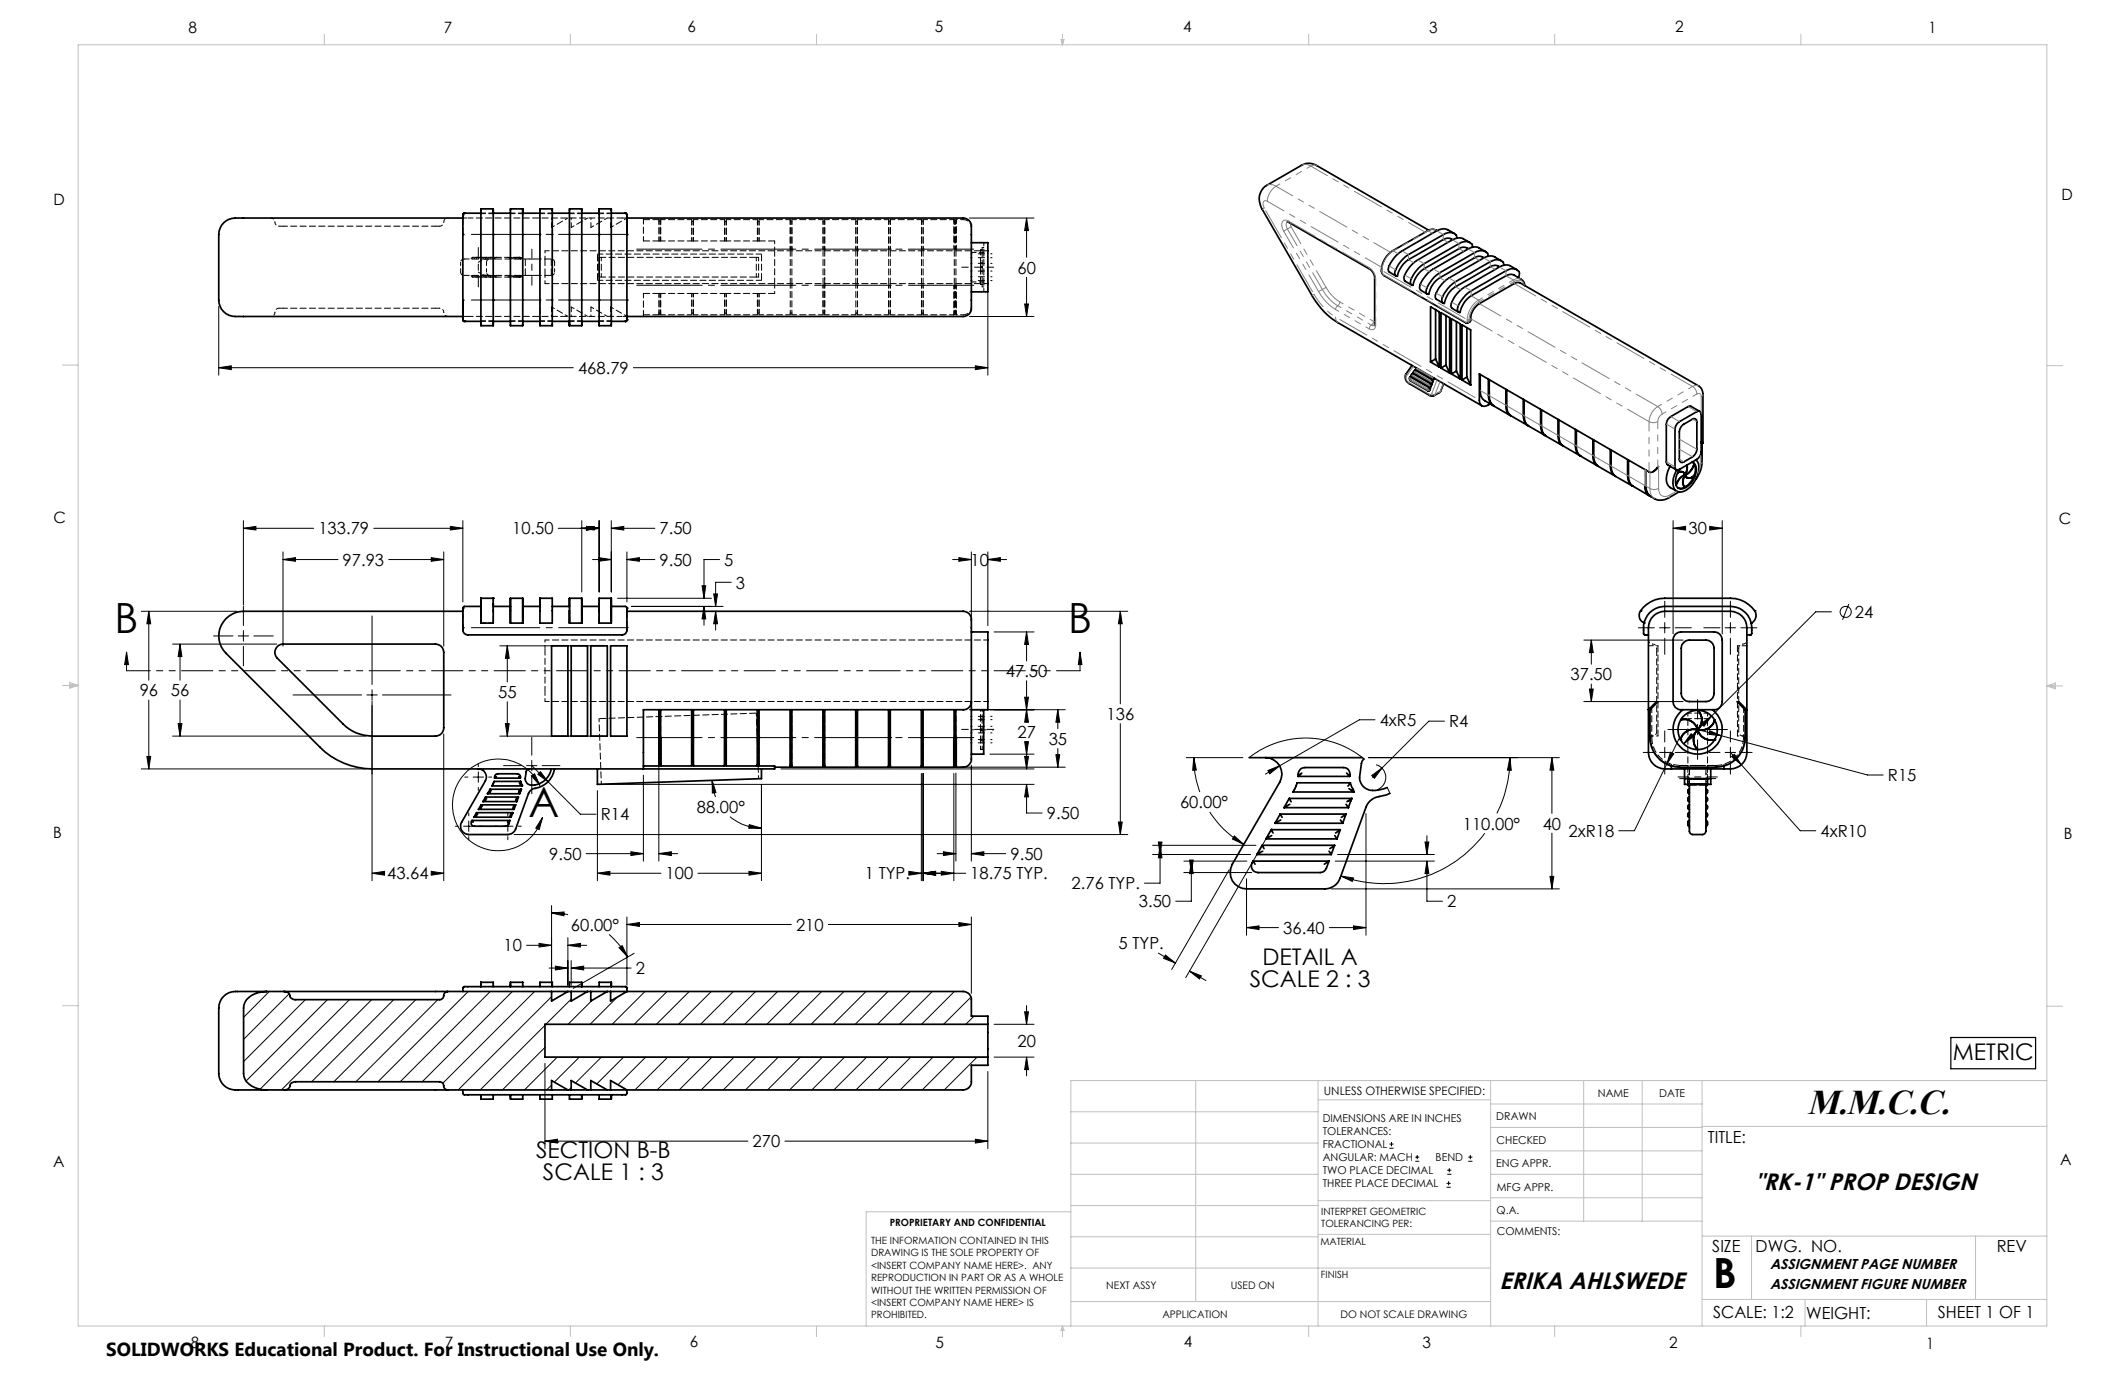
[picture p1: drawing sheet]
<svg xmlns="http://www.w3.org/2000/svg" width="432mm" height="279mm" viewBox="0 0 432 279" stroke-linecap="round" stroke-linejoin="round" font-family="sans-serif">
<defs><g id="words">
<g font-size="8.5">
<text x="23.3" y="128.6">B</text>
<text x="217.1" y="128.6">B</text>
<text x="107.4" y="165.9">A</text>
<text x="348.1" y="261.8">B</text>
</g>
<text font-size="7.3" x="367.2" y="226.3">M.M.C.C.</text>
<g font-size="4.8">
<text x="356.7" y="241.9">&quot;RK-1&quot; PROP DESIGN</text>
<text x="304.7" y="261.9">ERIKA AHLSWEDE</text>
</g>
<g font-size="4.7">
<text x="256.5" y="196.1">DETAIL A</text>
<text x="253.9" y="200.6">SCALE 2 : 3</text>
<text x="396.8" y="215.5">METRIC</text>
<text x="108.9" y="235.2">SECTION B-B</text>
<text x="110.3" y="239.8">SCALE 1 : 3</text>
</g>
<text font-size="3.8" x="21.6" y="275.5">SOLIDWORKS Educational Product. For Instructional Use Only.</text>
<g font-size="3.4">
<text x="206.7" y="55.6">60</text>
<text x="117.5" y="76">468.79</text>
<text x="64.7" y="108.6">133.79</text>
<text x="104.1" y="108.6">10.50</text>
<text x="134" y="108.6">7.50</text>
<text x="343.1" y="108.6">30</text>
<text x="69.6" y="114.9">97.93</text>
<text x="134" y="114.9">9.50</text>
<text x="147.2" y="114.9">5</text>
<text x="149.5" y="119.6">3</text>
<text x="197.2" y="114.9">10</text>
<text x="376.9" y="125.6">24</text>
<text x="204.4" y="137.6">47.50</text>
<text x="28.4" y="141.5">96</text>
<text x="34.7" y="141.5">56</text>
<text x="101.2" y="141.8">55</text>
<text x="319.1" y="138.2">37.50</text>
<text x="206.7" y="150">27</text>
<text x="224.9" y="146.3">136</text>
<text x="280.4" y="147.5">4xR5</text>
<text x="294.5" y="147.8">R4</text>
<text x="213.1" y="151.3">35</text>
<text x="383.6" y="158.7">R15</text>
<text x="122.1" y="166.7">R14</text>
<text x="141.6" y="165.2">88.00°</text>
<text x="212.7" y="166.5">9.50</text>
<text x="239.8" y="164.2">60.00°</text>
<text x="297.2" y="168.6">110.00°</text>
<text x="313.5" y="168.6">40</text>
<text x="318.7" y="170.1">2xR18</text>
<text x="369.9" y="170.1">4xR10</text>
<text x="78.7" y="178.7">43.64</text>
<text x="111.6" y="174.7">9.50</text>
<text x="135.3" y="178.7">100</text>
<text x="175.7" y="178.7">1 TYP.</text>
<text x="197.2" y="178.7">18.75 TYP.</text>
<text x="205.3" y="174.7">9.50</text>
<text x="217.7" y="180.7">2.76 TYP.</text>
<text x="231.4" y="184.4">3.50</text>
<text x="294.1" y="184.4">2</text>
<text x="116" y="189.1">60.00°</text>
<text x="161.8" y="189.1">210</text>
<text x="260.7" y="189.8">36.40</text>
<text x="102.3" y="193.3">10</text>
<text x="129.2" y="198">2</text>
<text x="227.3" y="192.9">5 TYP.</text>
<text x="206.7" y="212.7">20</text>
<text x="152.9" y="233.1">270</text>
<text x="347.1" y="232.3">TITLE:</text>
<text x="347.9" y="254.3">SIZE</text>
<text x="356.7" y="254.4">DWG. NO.</text>
<text x="405.7" y="254.5">REV</text>
<text x="348.1" y="267.9">SCALE: 1:2</text>
<text x="367" y="268">WEIGHT:</text>
<text x="393.8" y="267.9">SHEET 1 OF 1</text>
</g>
<g font-size="3.2">
<text x="38.3" y="6.7">8</text>
<text x="90.2" y="6.7">7</text>
<text x="139.7" y="6.5">6</text>
<text x="190" y="6.5">5</text>
<text x="240.4" y="6.5">4</text>
<text x="290.4" y="6.7">3</text>
<text x="340.4" y="6.5">2</text>
<text x="391.9" y="6.7">1</text>
<text x="10.9" y="41.6">D</text>
<text x="418.9" y="40.7">D</text>
<text x="10.9" y="106.3">C</text>
<text x="418.4" y="106.4">C</text>
<text x="10.8" y="170.2">B</text>
<text x="419.4" y="170.6">B</text>
<text x="10.8" y="237.2">A</text>
<text x="418.6" y="236.8">A</text>
<text x="38.8" y="273.8">8</text>
<text x="90.4" y="273.8">7</text>
<text x="140.2" y="273.8">6</text>
<text x="190.1" y="273.9">5</text>
<text x="240.5" y="273.8">4</text>
<text x="289" y="273.9">3</text>
<text x="339.1" y="273.8">2</text>
<text x="391.4" y="274.1">1</text>
</g>
<g font-size="2.9">
<text x="359.7" y="257.8">ASSIGNMENT PAGE NUMBER</text>
<text x="359.7" y="261.8">ASSIGNMENT FIGURE NUMBER</text>
</g>
<text font-size="2.4" x="269" y="222.4">UNLESS OTHERWISE SPECIFIED:</text>
<g font-size="2.2">
<text x="268.8" y="228">DIMENSIONS ARE IN INCHES</text>
<text x="304.1" y="227.7">DRAWN</text>
<text x="324.7" y="222.9">NAME</text>
<text x="337.2" y="222.9">DATE</text>
<text x="268.8" y="230.6">TOLERANCES:</text>
<text x="268.8" y="233.3">FRACTIONAL</text>
<text x="304.1" y="232.6">CHECKED</text>
<text x="268.8" y="236">ANGULAR: MACH</text>
<text x="268.8" y="238.6">TWO PLACE DECIMAL</text>
<text x="291.7" y="236">BEND</text>
<text x="304" y="237.2">ENG APPR.</text>
<text x="268.8" y="241.3">THREE PLACE DECIMAL</text>
<text x="304.2" y="241.9">MFG APPR.</text>
<text x="304.1" y="246.7">Q.A.</text>
<text x="304.1" y="250.9">COMMENTS:</text>
</g>
<g font-size="2.1">
<text x="224.8" y="262">NEXT ASSY</text>
<text x="250.1" y="261.9">USED ON</text>
<text x="236.2" y="267.8">APPLICATION</text>
<text x="272.4" y="267.8">DO NOT SCALE DRAWING</text>
</g>
<g font-size="2">
<text x="180.8" y="249.2">PROPRIETARY AND CONFIDENTIAL</text>
<text x="268.5" y="246.8">INTERPRET GEOMETRIC</text>
<text x="268.5" y="249.4">TOLERANCING PER:</text>
<text x="177" y="252.8">THE INFORMATION CONTAINED IN THIS</text>
<text x="177" y="255.3">DRAWING IS THE SOLE PROPERTY OF</text>
<text x="177" y="257.8">&lt;INSERT COMPANY NAME HERE&gt;. ANY</text>
<text x="268.3" y="252.9">MATERIAL</text>
<text x="177" y="260.3">REPRODUCTION IN PART OR AS A WHOLE</text>
<text x="177" y="262.9">WITHOUT THE WRITTEN PERMISSION OF</text>
<text x="268.4" y="259.7">FINISH</text>
<text x="177" y="265.4">&lt;INSERT COMPANY NAME HERE&gt; IS</text>
<text x="177" y="267.9">PROHIBITED.</text>
</g>
</g></defs>
<g fill="none" stroke="#000" stroke-width=".2">
<path d="M197 44.3h13.1M200.7 53.9v22.3M208.6 44.3l.4 2.5h-.8zM208.6 44.3v8M208.6 56.3v8M44.4 74.7l2.6-.4v.8zM44.5 62.3v13.9M44.5 74.7h72M128.7 74.7h72M197 64.3h13.1M198.2 74.3l2.5 .4-2.5 .4zM208.2 61.8h.8l-.4 2.5z"/>
<path d="M49.5 107.4l2.5-.4v.7zM49.5 105.8v17.1M49.5 107.4h14.2M57.5 113.7l2.5-.4v.8zM57.5 112.1v19.2M57.5 113.7h11.2M76 107.4h18.1M79 113.7h11.2M87.6 113.3l2.6 .4-2.6 .4zM90.2 112.1v19.2M91.5 107l2.6 .4-2.6 .3zM94.1 105.8v16.5"/>
<path d="M113.4 107.4h8.3M118.2 107.4l2.6-.4v.7zM118.2 105.8v14.5M119.2 107l2.5 .4-2.5 .3zM120.4 113.7h3.8M121.7 113.3l2.5 .4-2.5 .4zM121.7 105.8v14.5M124.2 107.4l2.6-.4v.7zM124.2 105.8v14.5M124.2 107.4h8.9M127.4 113.7l2.5-.4v.8zM127.4 112.1v10.2"/>
<path d="M127.4 113.7h5.7M142.7 119h.7l-.3 2.6zM146.2 113.7h-3.1v7.9M148.6 118.3h-3.2v4.9M193.6 113.7h3.8M194.8 113.3l2.6 .4-2.6 .4zM197.4 112.1v14.2M200.7 113.7l2.6-.4v.8zM200.7 112.1v15M200.7 113.7h3.8M340 107.4l2.5-.4v.7zM340 107.4h2.2"/>
<path d="M340 105.8v23M347.4 107l2.6 .4-2.6 .3zM347.8 107.4h2.2M350 105.8v23M25.7 132.5v3.8M25.7 132.5l.4 2.5h-.8zM28.7 124.2h19.5M30.2 124.2l.4 2.6h-.8zM30.2 124.2v14M35.1 130.9h21.1M36.6 130.9l.4 2.5h-.8zM36.6 130.9v7.3"/>
<path d="M43.4 129.2h3.9M48.4 129.2h2.1M49.5 123.2v3.9M49.5 128.2v2.1M49.5 131.3v4M51.6 129.2h3.9M75.6 125.2v13.9M101.6 131.2h21.2M103.1 131.2l.4 2.6h-.8zM103.1 131.2v7.4M125.5 121.6h19.1M128.3 123.2h18.6"/>
<path d="M143.1 123.2l.3 2.6h-.7zM143.1 123.2v3.8M145 120.7h.8l-.4 2.5zM145.4 124.2l.4 2.6h-.8zM145.4 124.2v3.8M197 124.2h32.2M202 128.4h8.1M208.6 128.4l.4 2.6h-.8zM208.6 128.4v5.9M208.6 138.3v8.4M219.5 132.5v3.8M219.5 132.5l.4 2.5h-.8z"/>
<path d="M227.6 124.2l.4 2.6h-.7zM227.6 124.2v18.8M321.8 130.1h20.2M323.4 130.1l.3 2.5h-.7zM323.4 130.1v4.9M323.4 139v3.6M332.9 127.6h3.3M337.2 127.6h2.1M338.3 122.2v3.2M338.3 126.5v2.1M338.3 129.7v3.3M340.4 127.6h3.3"/>
<path d="M346.2 127.6h3.3M350.6 127.6h2.1M351.6 122.2v3.2M351.6 126.5v2.1M351.6 129.7v3.3M353.7 127.6h3.3M372.1 124.3h-3.1l-26.9 26.9M375.7 122.7l-1.3 3.2M28.7 156.2h45.6M29.8 153.7h.8l-.4 2.5zM30.2 142.2v14M35.1 149.6h39.2"/>
<path d="M36.2 147h.8l-.4 2.6zM36.6 142.2v7.4M59.5 141.2h14M74.5 141.2h2.2M75.6 140.2v2.1M75.6 142.5v36.5M77.7 141.2h14M90.2 149.2v29.8M94.4 157.9h.7M96.1 157.9h2.1M97.2 155.2v.6M97.2 156.8v2.2"/>
<path d="M99.3 157.9h.6M101.6 149.6h21.2M102.3 155.6h3.6M102.7 147h.8l-.4 2.6zM103.1 142.6v7M107 155.6h2.1M108 157.7l.6-.5 1.1 2.4zM108.1 149.8v3.7M108.1 154.5v2.1M108.1 157.7v3.6M108.1 155.6l3.3 3.3M109.3 157.3l.5-.5 1.6 2.1z"/>
<path d="M109.7 159.6a9.3 9.3 0 0 0-14.6-3 9.3 9.3 0 0 0 1.2 14.9 9.3 9.3 0 0 0 13.9-5.4M110.2 155.6h3.6M111.4 158.9l6.5 6.6h3.2M122.7 159.4h87.4M130.7 157.5v17.5M133.9 151.2v23.8M144.7 158.6l.8 2.4-.8 .1zM144.7 158.6l.1 1.3 .6 2M154.7 159.5v19.5M158.7 156.2h51.4M187.2 157.2v21.8M187.6 157.2v21.8"/>
<path d="M193.8 157.2v21.8M194.2 157.1v17.9M195.1 155.9h21.4M197 144.2h19.5M197.4 155.5v19.5M201.2 153.2h8.9M208.2 141.7h.8l-.4 2.5zM208.2 150.7h.8l-.4 2.5zM208.2 153.7h.8l-.4 2.5zM208.6 144.2l.4 2.6h-.8zM208.6 159.4l.4 2.5h-.8zM208.6 150.7v5.5"/>
<path d="M208.6 159.4v5.8h3.2M214.6 153.4h.7l-.4 2.5zM214.9 144.2l.4 2.6h-.7zM214.9 144.2v3.9M214.9 152.1v3.8M227.6 147v22.6M241.1 154h11.5M242.6 154l.5 2.5h-.7zM242.6 154a19.6 19.6 0 0 0 1.2 6.9M253.8 154l2.4-1.7 3.7-1.5 3.1-.7 3-.1 3 .3 2.9 .8 2.6 1.3 2.7 1.8M257.6 156.6l2.4-1-2 1.6zM260 155.6l-2.9 1.7"/>
<path d="M278.1 154h38.8M278.7 157.6l2.1-1.5-1.5 2.1zM279.4 146.3h-3.2l-16.2 9.3M279.6 155.4a2.66 2.66 0 0 1 2 2.3 2.66 2.66 0 0 1-1.5 2.7M293.5 146.5h-3.2l-11.4 11.5M306.8 154l.3 2.5h-.8zM306.8 154a25.5 25.5 0 0 1-2.6 11.3M315.3 154l.4 2.5h-.7zM315.3 154v11.3M321.8 142.6h20.2M323 140h.7l-.3 2.6zM333.9 152.9h2.3"/>
<path d="M337.2 152.9h2.1M338.3 148.5v2.3M338.3 151.8v2.2M338.3 155v2.3M338.7 155.3l-6.6 13.5h-3.2M338.9 148.2h3.9M339.4 152.9l.7 .3-1.4 2.1zM340.4 152.9h2.3M341.3 149.9l-2.6 5.4M343.6 149.1l.6 .5-2.1 1.6zM343.9 148.2h2.1M344.9 142.2v3.9"/>
<path d="M344.9 147.2v2.1M344.9 150.4v3.9M344.9 148.2l4.9 1.3M345.7 147l2.1-1.5-1.5 2.1zM347.1 148.2h3.9M347.2 152.9h2.3M347.4 148.5l2.4 1-2.6-.3zM349.8 149.5l29.7 8h3.2M350.6 152.9h2.1M351.6 148.5v2.3M351.6 151.8v2.2M351.6 155v2.3"/>
<path d="M351.6 152.9l14.2 15.9h3.2M351.9 153.7l.5-.5 1.4 2.2zM353.7 152.9h2.3M75.6 177.4l2.5-.3v.7zM75.6 177.4h2.1M87.6 177.1l2.6 .3-2.6 .4zM88.1 177.4h2.1M92.5 167.9h.6M94.2 167.9h2.1M95.2 165.2v.6M95.2 166.8v2.1M95.2 170v.6"/>
<path d="M97.2 160v.6M97.4 167.9h.6M100.5 167.9h.6M102.1 167.9h2.1M103.2 165.2v.6M103.2 166.8v2.1M103.2 170v.6M104.5 169.6h124.7M105.3 167.9h.6M110.2 166.1l-.6 2.5-.7-.3zM119.1 173.5h11.6M121.4 177.4l2.5-.3v.7z"/>
<path d="M121.4 177.4h12.9M121.4 160.7v18.3M128.2 173.1l2.5 .4-2.5 .3zM133.9 173.5l2.5-.4v.7zM133.9 173.5h3.8M141.8 177.4h12.9M148.3 165.9a9.8 9.8 0 0 0 6.4 2.4M152.2 177.1l2.5 .3-2.5 .4zM152.3 167.6l2.4 .7h-2.5zM184.7 177.1l2.5 .3-2.5 .4zM185.9 177.4h1.3M187.6 177.4l2.5-.3v.7z"/>
<path d="M187.6 177.4h8.6M190.4 173.5h3.8M191.3 177.1l2.5 .3-2.5 .4zM191.7 173.1l2.5 .4-2.5 .3zM197.4 173.5l2.5-.4v.7zM197.4 173.5h7M227.3 167h.7l-.4 2.6zM234.2 171.8h21M234.2 173.6h19.9M235.4 171.1h.7l-.4 2.5zM235.7 171.8l.4 2.5h-.7zM235.7 171.8v7.7h-3.1"/>
<path d="M240.6 175h12.8M240.6 177.3h13.8M241.7 174.8h.8l-.4 2.5zM242.1 175l.4 2.5h-.8zM242.1 175v8.1h-3.2M245.8 165a19.9 19.9 0 0 0 6.9 6.6M249.8 176.7l-11.7 20.3M250.8 169.9l1.9 1.7-2.3-1.1zM253.3 178.6v11.4M258.4 168.4l-17.5 30.2M271.3 175h20.2M271.8 173.6h19.7"/>
<path d="M272.5 178l2.5 .4-.2 .7zM277.6 165.3v24.7M281.9 160l.5 1.2M289.6 171.1h.7l-.4 2.5zM289.9 175l.4 2.5h-.7zM289.9 175v8.1h3.2M289.9 169.8v3.8M301.7 169.3a25.6 25.6 0 0 1-29.2 8.7M315 178.1h.7l-.4 2.5zM315.3 169.3v11.3M107 192.1h5.1M109.5 191.7l2.6 .4-2.6 .3z"/>
<path d="M111.6 196.7h3.8M112.1 185.5l2.5-.2v.8zM112.1 185.5l3.3 .3M112.1 184v16.2M112.9 196.3l2.5 .4-2.5 .4zM115.4 192.1l2.5-.4v.7zM115.4 190.5v9.7M115.4 192.1h3.8M116.1 196.7l2.5-.4v.8zM116.1 195.2v5M116.1 196.7h12.1M123.8 189.9a18.8 18.8 0 0 1 3.7 4.6"/>
<path d="M125.8 192.6l.6-.4 1.1 2.3zM127.4 187.9l2.5-.4v.7zM127.4 186.3v13.9M127.4 187.9h33.4M128.9 193.7l-12.4 7.1M168.3 187.9h29.1M194.8 187.5l2.6 .4-2.6 .3zM197.4 186.3v15.6M235.4 193.7l3.4 2M236.8 194.1l2 1.6-2.4-1zM241.7 197.3l2.4 1-.4 .6zM241.7 197.3l3.3 1.9"/>
<path d="M253.3 188.5l2.5-.4v.8zM253.3 188.5h6.5M270.1 188.5h7.5M270.5 180.6h46.4M275 188.1l2.6 .4-2.6 .4zM54.7 201.5l-5.2 5.2M58.8 201.9l-9.3 9.3M62.1 203.1l-12.6 12.6M66.5 203.1l-16.5 16.6M71 203.1l-18.2 18.2M75.5 203.1l-18.3 18.4M80 203.1l-16.7 16.7"/>
<path d="M84.5 203.1l-16.7 16.7M89 203.1l-16.7 16.7M90.5 201.6l-.2 .2M95.1 201.5l-18.3 18.3M99.6 201.5l-18.3 18.3M104.1 201.5l-18.3 18.3M108.6 201.5l-18.6 18.6M110.7 208.4l-13.1 13.1M110.7 212.8l-8.6 8.7M110.7 216.1v17.3M112.1 202.5l-19 19M113.2 214.8l-6.6 6.7"/>
<path d="M116.1 203l-5.2 5.1M117.7 214.8l-5.1 5.1M120.3 203.3l-4.9 4.8M122.2 214.8l-5.3 5.3M125.4 202.6l-5.5 5.5M126.7 214.8l-5.4 5.4M131.1 201.5l-6.7 6.6M131.2 214.8l-5.6 5.6M135.5 201.5l-6.6 6.6M135.7 214.8l-6.7 6.7M140.1 201.5l-6.7 6.6M140.2 214.8l-6.7 6.7"/>
<path d="M144.5 201.5l-6.6 6.6M144.7 214.8l-6.7 6.7M149 201.5l-6.7 6.6M149.2 214.8l-6.7 6.7M153.5 201.5l-6.6 6.6M153.6 214.8l-6.6 6.7M158 201.5l-6.7 6.6M158.2 214.8l-6.7 6.7M162.5 201.5l-6.7 6.6M162.6 214.8l-6.6 6.7M167 201.5l-6.7 6.6M167.1 214.8l-6.7 6.7"/>
<path d="M171.5 201.5l-6.7 6.6M171.6 214.8l-6.6 6.7M176 201.5l-6.7 6.6M176.1 214.8l-6.7 6.7M180.4 201.5l-6.6 6.6M180.6 214.8l-6.7 6.7M185 201.5l-6.7 6.6M185.1 214.8l-6.7 6.7M189.4 201.5l-6.6 6.6M189.6 214.8l-6.7 6.7M193.9 201.5l-6.6 6.6M194.1 214.8l-6.7 6.7"/>
<path d="M197.3 202.6l-5.6 5.5M197.9 206.5l-1.6 1.6M198.5 214.8l-6.6 6.7M200.7 217.7v15.7M202 208.1h8.1M202 214.8h8.1M208.2 205.6h.8l-.4 2.5zM208.6 214.8l.4 2.5h-.8zM208.6 204.3v3.8M208.6 214.8v3.8M110.7 231.9l2.6-.4v.8zM110.7 231.9h41.3"/>
<path d="M112.1 220.5l-1 1M116.1 221l-.5 .5M120.1 221.5h.1M159.5 231.9h41.2M197.1 220.7l-.4 .5M198.2 231.5l2.5 .4-2.5 .4zM282.3 233.3h.9M282.3 232.5h.9M282.8 232.1v.8M287.6 236h.8M287.6 235.1h.8M288 234.7v.8"/>
<path d="M294.1 238.6h.8M294.1 237.8h.8M294.5 237.4v.8M298.3 236h.9M298.3 235.1h.9M298.8 234.7v.8M293.9 241.3h.9M293.9 240.5h.9M294.4 240v.8"/>
<circle cx="375" cy="124.3" r="1.13"/>
</g>
<path d="M219.5 136.3h-193.8" fill="none" stroke="#000" stroke-width=".2" stroke-dasharray="6.3 1.3 1.3 1.3 1.3 1.3" stroke-dashoffset="1.5"/>
<path d="M97.2 50.3v8M349 157.9h-8" fill="none" stroke="#000" stroke-width=".2" stroke-dasharray="15.2 1.3 1.3 1.3" stroke-dashoffset="13.1"/>
<path d="M197.9 50.6h-68.5M197.9 58h-68.5M197.9 149.9h-68.5" fill="none" stroke="#000" stroke-width=".2" stroke-dasharray="15.2 1.3 1.3 1.3" stroke-dashoffset="2"/>
<path d="M201.9 54.3h-6.5M201.9 148.2h-6.5" fill="none" stroke="#000" stroke-width=".2" stroke-dasharray="15.2 1.3 1.3 1.3" stroke-dashoffset="13.9"/>
<g fill="none" stroke="#000" stroke-width=".2" stroke-dasharray="15.2 1.3 1.3 1.3" stroke-dashoffset="15">
<path d="M197.2 52.4h4.4M197.2 55.1h4.4M197.2 57h4.4M197.2 56.2h4.4M197.2 53.5h4.4M197.2 51.6h4.4M197.2 150.3h4.4M197.2 150.9h4.4M197.2 148.9h4.4M197.2 146.2h4.4M197.2 145.6h4.4M197.2 147.6h4.4"/>
<path d="M197.6 148.3h4.3"/>
</g>
<path d="M95.8 47.6h31.6M95.8 61h31.6M95.8 127.5h31.6" fill="none" stroke="#000" stroke-width=".2" stroke-dasharray="15.2 1.3 1.3 1.3" stroke-dashoffset="1.3"/>
<path d="M108.1 50.6v7.4M348.6 158.2h-7.3M348.6 155.5h-7.3" fill="none" stroke="#000" stroke-width=".2" stroke-dasharray="15.2 1.3 1.3 1.3" stroke-dashoffset="13.5"/>
<path d="M396.4 210.8h17.2v6.4h-17.2z" fill="none" stroke="#000" stroke-width=".25"/>
<g fill="none" stroke="#c0c0c0" stroke-width=".2">
<path d="M15.9 9.1h400v260.4h-400zM65.9 6.9v2.2M115.9 6.9v2.2M165.9 6.9v2.2M215.6 8h.6l-.3 1.1zM215.7 8l.2 1.1M215.9 6.9v2.2M216 8l-.1 1.1M265.9 6.9v2.2M315.9 6.9v2.2M365.9 6.9v2.2M12.7 74.2h3.2"/>
<path d="M415.9 74.3h3.2M12.7 139.3h3.2M14.2 139.1l1.7 .2M14.2 138.7l1.7 .6-1.7 .5zM15.9 139.3l-1.7 .3M415.9 139.4h3.2M415.9 139.4l1.8-.6v1.2zM415.9 139.4l1.8 .3M417.7 139.2l-1.8 .2M12.7 204.4h3.2M243 219.6v44.9M267.8 219.6v49.9"/>
<path d="M302.9 219.6v49.9M321.8 219.6v28.5M333.7 219.6v28.5M345.9 219.6v49.9M415.9 204.5h3.2M415.9 219.6h-198.3v49.9M217.6 238.6h50.2M217.6 232.3h50.2M217.6 225.9h50.2M267.8 223.5h35.1M302.9 233.9h43M302.9 229.1h43"/>
<path d="M302.9 224.3h43M302.9 238.6h43M345.9 228.9h70M217.6 257.7h85.3M217.6 251.3h50.2M217.6 245h50.2M217.6 246.2h-41.6v23.3M267.8 250.8h35.1M267.8 244h35.1M302.9 248.1h43M302.9 243.4h43M345.9 251.2h70"/>
<path d="M355.9 251.2v12.9M401.4 251.2v12.9M65.9 269.5v2.1M115.9 269.5v2.1M165.9 269.5v2.1M215.9 269.5v2.1M215.9 269.5l.3 .8h-.6zM217.6 264.5h85.3M265.9 269.5v2.1M315.9 269.5v2.1M345.9 264.1h70M365.9 269.5v2.1"/>
<path d="M366.8 264.1v5.4M391.5 264.1v5.4"/>
</g>
<g fill="#000">
<path d="M106 47.7a.2 .2 0 0 1 .4 0 .2 .2 0 0 1-.4 0zM115.5 61a.2 .2 0 0 1 .4 0 .2 .2 0 0 1-.4 0zM127.2 61a.2 .2 0 0 1 .4 0 .2 .2 0 0 1-.4 0zM93.9 47.7a.17 .17 0 0 1 .3 0 .17 .17 0 0 1-.3 0zM127.2 47.7a.2 .2 0 0 1 .4 0 .2 .2 0 0 1-.4 0zM93.9 61a.17 .17 0 0 1 .3 0 .17 .17 0 0 1-.3 0zM94.2 43.3a.2 .2 0 0 1 .4 0 .2 .2 0 0 1-.4 0zM127.2 65a.2 .2 0 0 1 .4 0 .2 .2 0 0 1-.4 0zM126.9 43.3a.17 .17 0 0 1 .3 0 .17 .17 0 0 1-.3 0z"/>
<path d="M227.6 124.2l.4 2.6h-.7zM227.3 167h.7l-.4 2.6zM214.9 144.2l.4 2.6h-.7zM214.6 153.4h.7l-.4 2.5zM208.6 128.4l.4 2.6h-.8zM208.2 141.7h.8l-.4 2.5zM208.6 144.2l.4 2.6h-.8zM208.2 150.7h.8l-.4 2.5zM103.1 131.2l.4 2.6h-.8zM102.7 147h.8l-.4 2.6zM36.6 130.9l.4 2.5h-.8zM36.2 147h.8l-.4 2.6zM87.6 113.3l2.6 .4-2.6 .4zM57.5 113.7l2.5-.4v.8zM87.6 177.1l2.6 .3-2.6 .4zM75.6 177.4l2.5-.3v.7zM121.4 177.4l2.5-.3v.7zM152.2 177.1l2.5 .3-2.5 .4zM144.7 158.6l.8 2.4-.8 .1zM152.3 167.6l2.4 .7h-2.5zM191.3 177.1l2.5 .3-2.5 .4zM187.6 177.4l2.5-.3v.7zM187.6 177.4l2.5-.3v.7zM184.7 177.1l2.5 .3-2.5 .4zM119.2 107l2.5 .4-2.5 .3zM124.2 107.4l2.6-.4v.7zM121.7 113.3l2.5 .4-2.5 .4zM127.4 113.7l2.5-.4v.8zM119.2 107l2.5 .4-2.5 .3zM118.2 107.4l2.6-.4v.7zM91.5 107l2.6 .4-2.6 .3zM49.5 107.4l2.5-.4v.7zM197.4 173.5l2.5-.4v.7zM191.7 173.1l2.5 .4-2.5 .3zM128.2 173.1l2.5 .4-2.5 .3zM133.9 173.5l2.5-.4v.7zM200.7 113.7l2.6-.4v.8zM194.8 113.3l2.6 .4-2.6 .4zM109.8 156.8l-.5 .5 2.1 1.6zM208.6 159.4l.4 2.5h-.8zM208.2 153.7h.8l-.4 2.5zM30.2 124.2l.4 2.6h-.8zM29.8 153.7h.8l-.4 2.5zM145 120.7h.8l-.4 2.5zM145.4 124.2l.4 2.6h-.8zM142.7 119h.7l-.3 2.6zM143.1 123.2l.3 2.6h-.7zM44.4 74.7l2.6-.4v.8zM198.2 74.3l2.5 .4-2.5 .4zM208.6 44.3l.4 2.5h-.8zM208.2 61.8h.8l-.4 2.5zM351.9 153.7l1.9 1.7-1.4-2.2zM339.4 152.9l-.7 2.4 1.4-2.1zM343.6 149.1l-1.5 2.1 2.1-1.6zM345.7 147l.6 .6 1.5-2.1zM347.4 148.5l-.2 .7 2.6 .3zM340 107.4l2.5-.4v.7zM347.4 107l2.6 .4-2.6 .3zM323.4 130.1l.3 2.5h-.7zM323 140h.7l-.3 2.6zM315 178.1h.7l-.4 2.5zM315.3 154l.4 2.5h-.7zM253.3 188.5l2.5-.4v.8zM275 188.1l2.6 .4-2.6 .4zM242.6 154l.5 2.5h-.7zM250.8 169.9l1.9 1.7-2.3-1.1zM272.5 178l2.5 .4-.2 .7zM306.8 154l.3 2.5h-.8zM257.6 156.6l.4 .6 2-1.6zM278.7 157.6l.6 .6 1.5-2.1zM242.1 175l.4 2.5h-.8zM241.7 174.8h.8l-.4 2.5zM235.7 171.8l.4 2.5h-.7zM235.4 171.1h.7l-.4 2.5zM289.6 171.1h.7l-.4 2.5zM289.9 175l.4 2.5h-.7zM241.7 197.3l2.4 1-.4 .6zM236.8 194.1l2 1.6-2.4-1z"/>
<path d="M108 157.7l.6-.5 1.1 2.4zM110.2 166.1l-.6 2.5-.7-.3zM219.5 132.5l.4 2.5h-.8zM25.7 132.5l.4 2.5h-.8z"/>
<path d="M193.7 149.9a.2 .2 0 0 1 .4 0 .2 .2 0 0 1-.4 0zM134.1 149.9a.17 .17 0 0 1 .3 0 .17 .17 0 0 1-.3 0zM194.1 149.9a.17 .17 0 0 1 .3 0 .17 .17 0 0 1-.3 0zM93.9 127.6a.17 .17 0 0 1 .3 0 .17 .17 0 0 1-.3 0z"/>
<path d="M125.8 192.6l.6-.4 1.1 2.3zM112.1 185.5l2.5-.2v.8zM115.4 192.1l2.5-.4v.7zM109.5 191.7l2.6 .4-2.6 .3zM112.9 196.3l2.5 .4-2.5 .4zM116.1 196.7l2.5-.4v.8zM127.4 187.9l2.5-.4v.7zM194.8 187.5l2.6 .4-2.6 .3zM110.7 231.9l2.6-.4v.8zM198.2 231.5l2.5 .4-2.5 .4zM208.2 205.6h.8l-.4 2.5zM208.6 214.8l.4 2.5h-.8z"/>
</g>
<g fill="none" stroke="#000" stroke-width=".35">
<path d="M94.1 43.6v.7h-44.6a6.6 6.6 0 0 0-3.6 .6 3.3 3.3 0 0 0-1.5 2.8v13.3a3.5 3.5 0 0 0 4.1 3.3h45.6M94.1 43.6v17.4M94.1 43.6h.1M94.4 43.3l-.3 .3M94.4 43.3h3.3M100.2 47.7v-5.3h-2.5v23.8h2.5v-5.2M100.2 47.7h.1M100.2 42.5v.9M100.2 47.7v13.3M100.2 43.3h3.5M103.7 42.4h2.5v23.8h-2.5zM106.2 42.4v1"/>
<path d="M106.2 43.3h3.5M112.2 42.4v23.8M112.2 43.3h3.5M112.3 42.4h-2.6v23.8h2.6M115.7 42.4h2.5v23.8h-2.5zM118.2 43.3h3.5M121.7 47.7v-5.3h2.5v23.8h-2.5v-5.2M121.7 47.7h.1M121.7 42.5v.9M121.7 47.7v13.3M124.2 43.3h2.9M127.1 43.3l.3 .3"/>
<path d="M127.4 43.6v4.1M127.4 47.7v17.3M127.4 44.3v3.4M127.4 44.3h68.3a1.84 1.84 0 0 1 1.7 2.4v15.5a1.74 1.74 0 0 1-1.7 2.1h-68.3v.7M127.4 43.6v.7M197.4 49.3h3.3v10h-3.3M261.6 45.1l16.7 9.6a2.24 2.24 0 0 1 1 1.7v9.7M290.3 46.8l-22.7-13.1-1.3-.5a2.74 2.74 0 0 0-1.8 .4l-7.1 4.1a3.4 3.4 0 0 0-.9 4.8l10.1 17.5a15.3 15.3 0 0 0 5.3 5.6l29.2 16.8M292 46.9l-.2-.2a1.7 1.7 0 0 0-1.7 .2l-7.1 4.1a4.6 4.6 0 0 0-2.2 4.5l.4 .5 16.6 9.6h.5a.97 .97 0 0 0 .6-1.3l.2-.8 .5-.9a5.7 5.7 0 0 1 2.6-1.8l5.5-3.2a1.27 1.27 0 0 1 1.2-.1l36.5 21.1 .4 .5 .2 1v9.9M295.5 47.4a2.82 2.82 0 0 0-3.6-.5l-3.1 1.8a23 23 0 0 0-5 3.1l-1.3 1.7-.4 1.3 .2 .5 1.4 .8M296 48.4v-.3a1.72 1.72 0 0 0-2.7-.4l-5.6 3.2a7.5 7.5 0 0 0-4.2 4.2v.7l.1 .3h.4a5.3 5.3 0 0 1 2.2-3.3l7.5-4.3 1-.1 .5 .3M298.7 49.3a2.82 2.82 0 0 0-3.6-.5l-3.1 1.8a23 23 0 0 0-5 3.1l-1.3 1.6-.4 1.1 .2 .7 1.4 .8"/>
<path d="M299.2 50.2v-.1a1.41 1.41 0 0 0-2.2-.9l-7.6 4.4a5.3 5.3 0 0 0-2.8 4l.2 .3 .3 .1a5.2 5.2 0 0 1 2.3-3.4l7-4a1.61 1.61 0 0 1 2 0M301.9 51.1a2.86 2.86 0 0 0-3.1-.8l-7.6 4.4a6.1 6.1 0 0 0-2.7 3.8l.2 .5 1.4 .8M302.4 52.1v-.1a1.06 1.06 0 0 0-1.2-1.1l-1.1 .2-7.5 4.3a5.3 5.3 0 0 0-2.8 4l.2 .3 .3 .1a5.2 5.2 0 0 1 2.3-3.4l7-4a1.61 1.61 0 0 1 2 0M303.7 52.2l1.3 .8M303.7 52.2a2.17 2.17 0 0 0-2.2 .2l-7.1 4.1a6.1 6.1 0 0 0-2.8 3.8l.3 .5 1.3 .8M305.4 53.2a2.09 2.09 0 0 0-2.6 0l-5.5 3.2a7.5 7.5 0 0 0-4.3 4.2v.7l.5 .4a5.1 5.1 0 0 1 2.2-3.4l7.5-4.3 .7-.1 .8 .3M305.4 53.3l.1 .6M308.3 54.8a2.77 2.77 0 0 0-3.6-.5l-4.7 2.7a9.2 9.2 0 0 0-4.4 3.3l-.6 1.1a.96 .96 0 0 0 .5 1.5l.9 .5M308.5 56.4a1.09 1.09 0 0 0 .1-1.2 1.09 1.09 0 0 0-1.1-.6h-.5a22 22 0 0 0-5 2.7 14.2 14.2 0 0 0-4.6 3.2l-1.1 1.7a.8 .8 0 0 0 .4 1.3 5.3 5.3 0 0 1 2.2-3.4l7.5-4.2 1-.1 1.7 1a1.52 1.52 0 0 1 .7 1.2M94.1 65l.1 .2 .2 .1M94.1 61v4M94.1 61v3.3"/>
<path d="M94.1 64.3v.7M94.4 65.3h.1M94.4 65.3h3.3M100.2 65.2v.9M100.2 61h.1M100.2 65.3h3.5M106.2 65.3h3.5M112.2 65.3h3.5M115.7 65.2v1M118.2 65.3h3.5M121.7 65.2v.9M121.7 61h.1"/>
<path d="M124.2 65.3h2.9M127.1 65.3h.1M127.4 65l-.3 .3M286.5 76.6l-.1 .3 .2 .5 3.6 2 .3-.1 .2-.4M286.5 76.9l.1-.3 4.1 2.3M286.7 76.3l3.9 2.3M286.9 74.3l-1.2 1.7a1.44 1.44 0 0 0 .6 1.9l4.4 2.5h.7l1.1-.6M287 76.2l.1-.3 3.8 2.2M287 75.9l-.3 .4h.2M287.2 75.7l3.7 2.1M287.4 75.6l.1-.4 3.8 2.1M287.5 75.2l-.3 .4 .2 .1"/>
<path d="M287.7 75l3.5 2M287.8 74.8l-.1 .2h.2M290.7 78.9l-.5 .2M290.7 73.6v-11.3l1.8 1.1v11.2M290.7 73.6l1.8 1M290.9 78.1l-.4 .2M290.9 78.1l-.1 .5-.3-.2M291.1 76.8l.1 .2 .2-.1M291.3 77.3l-.5 .2M291.3 77.3l-.3 .5-.2-.2M291.7 62.9v10.1M291.7 73l.8 1.6"/>
<path d="M291.7 73l-1 .6M292.8 74.8v-11.3l1.8 1.1v11.2M292.8 74.8l1.8 1M293.3 78l-.5 1.4-.3 .4M293.8 64.1v10.1M293.8 74.2l.8 1.6M293.8 74.2l-1 .6M294.9 76v-11.2l1.8 1v11.2M294.9 76l1.8 1M295.9 65.4v10M295.9 75.4l.8 1.6M295.9 75.4l-1 .6"/>
<path d="M297.1 77.2v-11.2l1.7 1v11.2M297.1 77.2l1.7 1M298.1 66.6v10M298.1 76.6l.7 1.6M298.1 76.6l-1 .6M300.8 76.1v3.3a2.12 2.12 0 0 0 .9 2l1.7 1M302.4 77.1v2.5a2.99 2.99 0 0 0 1 2.8h.1M302.6 77.2v1.3a6 6 0 0 0 .6 3.7l3.7 2.3M302.6 79.5v.7M306 79.1v2.5a2.86 2.86 0 0 0 .9 2.9h.1M306.2 79.2v2.1a3.6 3.6 0 0 0 .5 2.9l3.7 2.3M302.8 82.1l-.4 .2a1.08 1.08 0 0 1-1.3 .2 1.08 1.08 0 0 1-.5-1.2v-5.3l34.5 19.9a1.43 1.43 0 0 0 1.7-1"/>
<path d="M309.5 81.1v2.5a3.1 3.1 0 0 0 .9 2.9h.2M309.7 81.2v1.4a6.3 6.3 0 0 0 .5 3.7l3.8 2.2M313.1 83.2v2.5a3.1 3.1 0 0 0 .9 2.8h.1M313.2 83.3v1.3a6.3 6.3 0 0 0 .6 3.7l3.7 2.3M316.6 85.2v2.5a2.99 2.99 0 0 0 .9 2.9h.1M316.8 85.3v1.4a6.3 6.3 0 0 0 .5 3.6l3.8 2.3M320.1 87.3v2.5a2.99 2.99 0 0 0 1 2.8h.1M320.3 87.4v2.1a3.7 3.7 0 0 0 .6 2.9l3.7 2.3M323.7 89.3v2.5a2.61 2.61 0 0 0 1 2.9M323.8 89.4v1.3a8.4 8.4 0 0 0 .3 3.2l.7 .9 3.3 1.9M327.2 91.4v2.5a2.61 2.61 0 0 0 1 2.8M327.4 91.5v1.3a6.3 6.3 0 0 0 .5 3.6l3.8 2.3"/>
<path d="M330.7 93.4v2.5a2.61 2.61 0 0 0 1.1 2.9M330.9 93.5v1.3a6.3 6.3 0 0 0 .5 3.7l3.8 2.3M334.2 98.7a1.97 1.97 0 0 0 1.1 2.1M334.3 98.7a2.51 2.51 0 0 0 .7 1.8M334.4 95.5l.1 3.8M334.5 95.6v3.2M334.5 98.8a2.85 2.85 0 0 0 3.4 2.8l.9-.3 2.3-1.3M337 94.8l-.4 .5-.6 .5M339.4 94.7a3.8 3.8 0 0 0-.3 4.1l1.6 1M340.7 86.1l.5-.4 3.6-2.1a.56 .56 0 0 1 .6 0 .56 .56 0 0 1 .3 .6v7.6a2.21 2.21 0 0 1-.9 1.5l-3.6 2.1a.54 .54 0 0 1-.6 .1 .54 .54 0 0 1-.2-.6v-7.7zM340.9 96l.3-.1a.83 .83 0 0 1 1.2 .6M340.9 96.1l.8-.3a.73 .73 0 0 1 .7 .7"/>
<path d="M341.8 95.8l.1 .1M341.9 86.3l2-1.1a.56 .56 0 0 1 .6-.1 .56 .56 0 0 1 .3 .6v5.6a2.08 2.08 0 0 1-.9 1.6l-1.8 1a.56 .56 0 0 1-.6 0 .56 .56 0 0 1-.3-.6v-5.6l.2-.6zM342.2 98.8h.1M342.2 98.8l.2 .1M342.4 96.5a3.2 3.2 0 0 0-1.8 2.1M342.4 96.5a2.9 2.9 0 0 0-1.8 2.1M342.4 96.5a1.83 1.83 0 0 0 0 2.5M342.4 96.5h.1M342.4 99l-.6 .2h-.8M342.4 96.4h.1M342.4 96.5a.99 .99 0 0 0 .9 .7 .99 .99 0 0 0 .9-.6M342.4 99h.1"/>
<path d="M342.4 96.5a1.01 1.01 0 0 0 .9 .7 1.01 1.01 0 0 0 .9-.5M342.7 96.9v.1M342.8 94.5v.9l-.4 1.1M342.8 94.5v.9l-.4 1M343.8 93.9a1.73 1.73 0 0 1 .8 2.4 3.8 3.8 0 0 1-3.1 3 1.39 1.39 0 0 1-1-1.9l.2-1 .6-1.1M344 94l.2 .2M344.2 96.7a4.4 4.4 0 0 1-1.8 2.3M344.2 96.6v.1M344.2 94.3a2.58 2.58 0 0 1 0 2.3M344.2 94.2a2.93 2.93 0 0 1-1.8 2.2M344.2 94.3a3.1 3.1 0 0 1-1.8 2.2M344.2 96.6h.1"/>
<path d="M344.2 96.7h.1M344.2 94.2v.1M344.6 93.5a3.5 3.5 0 0 1-.1 4.1 3.8 3.8 0 0 1-3.5 2.3 2.16 2.16 0 0 1-1-2.8l.7-1.6M345.4 83.6l-2-1.1-3.9 2.2a1.91 1.91 0 0 0-.9 1.5l.1 8 1.9 1.3M345.7 89.8l.3 .2M345.7 90l.2 .1M345.9 90.1l-.1 4.3-.4 1.7-.8 1.3M346 90l-.1 .1M56.2 131.5l.4-.3 .9-.3h31a1.69 1.69 0 0 1 1.7 1.7v15.3a1.69 1.69 0 0 1-1.7 1.7h-12.9a8.3 8.3 0 0 1-5.9-2.5l-13.4-13.4a1.64 1.64 0 0 1-.1-2.2zM94.1 123.6v4a1.13 1.13 0 0 0 1 1.4h31.3a1.07 1.07 0 0 0 1-1.4v-4M94.1 123.6v.6h-44.6a5 5 0 0 0-4.6 3.1 5 5 0 0 0 1 5.5l19.1 19a15.2 15.2 0 0 0 10.6 4.4h81.8v-.6h-3.2v-11.4M94.1 123.6h.1"/>
<path d="M97.7 121.6v5M97.7 121.6v1.6M97.7 123.2v3.4M97.7 123.2h-3.3l-.3 .4M97.7 121.6h2.5M100.2 121.6v5h-2.5M100.2 122.6v.6h3.5M100.2 121.6h.1M103.7 121.6v5M103.7 121.6h2.5v5h-2.5M103.7 121.6v1.6M103.7 123.2v3.4"/>
<path d="M109.7 121.6h2.5v5h-2.5zM109.7 121.6v1.6h-3.5M112.1 131.2h3.3v18.4h-3.3zM115.7 121.6v5h2.5M115.7 121.6v1.6h-3.5M115.7 121.6h2.5M116.1 131.2h3.3v18.4h-3.3zM118.2 121.6v1.6M118.2 123.2v3.4M118.2 121.6v5M120.1 131.2h3.3v18.4h-3.3zM121.7 122.6v.6h-3.5"/>
<path d="M124.1 131.2h3.3v18.4h-3.3zM124.2 121.6h-2.5v5h2.5M124.2 121.6v5M124.2 121.6v1.6M124.2 123.2v3.4M124.2 123.2h2.9l.3 .4M127.4 124.2h68.3a1.89 1.89 0 0 1 1.7 2.4v26.1a4 4 0 0 1-.5 2.7l-.3 .2a3.2 3.2 0 0 1-2.3 .3M127.4 123.6h.1M197.4 128.4h3.3v15.8h-3.3M333.4 124.1a1.67 1.67 0 0 0 .7 2.5M333.4 124.1a6 6 0 0 1 4.9-2.5h13.3a6 6 0 0 1 5 2.5M333.4 124.1h.1"/>
<path d="M334.3 129a.73 .73 0 0 1-.3-1 4.4 4.4 0 0 1 4.9-4.8h12.7a4.6 4.6 0 0 1 4.4 5.4l-.1 .3-.3 .1M334.3 129h.1M334.3 129h.7M336 125.2a3.5 3.5 0 0 1 2.3-1h13.3a3.4 3.4 0 0 1 3.4 3.4v25.3a3.4 3.4 0 0 1-3.4 3.3h-13.3a3.4 3.4 0 0 1-3.3-3.3v-25.3a3.3 3.3 0 0 1 1-2.4zM340.4 128.9l.6-.4 .6-.1h6.7a1.63 1.63 0 0 1 1.7 1.7v12.5a1.63 1.63 0 0 1-1.7 1.6h-6.7a1.57 1.57 0 0 1-1.6-1.6v-12.5l.1-.7zM342.1 130.6l.6-.4 .6-.1h3.3a1.69 1.69 0 0 1 1.7 1.6v9.2a1.69 1.69 0 0 1-1.7 1.7h-3.3a1.69 1.69 0 0 1-1.7-1.7v-9.2l.1-.6zM355 129h.6M355.6 129h.1M355.8 126.6h.1M356.6 124.1a1.74 1.74 0 0 1-.8 2.5M356.6 124.1h.1M97.2 156.2a1.64 1.64 0 0 1 1.4 2.5l-4.8 8.4a1.68 1.68 0 0 0 1.5 2.5h7.9a1.76 1.76 0 0 0 1.6-1.1l2.6-7.2a1.73 1.73 0 0 1 1.3-1.1 4.7 4.7 0 0 0 4-4"/>
<path d="M100.5 158.1v-.2a.64 .64 0 0 1 .7-.7h3.9a.66 .66 0 0 1 .6 .9M100.5 158.1h5.2M100.9 157.8l-.4 .3M105.4 157.8l.3 .3M105.7 159.4l.5 .3M105.8 158.8h-5.4l-.4 .9h6.2M105.8 158.8l-.2 .3M105.8 158.8l.4 .9M107.6 156.2a.61 .61 0 0 0-.7 .6l-.2 1.4a1.54 1.54 0 0 0 1.9 1.3 4 4 0 0 0 3.4-3.3M121.4 156.2v3.2l33.3-1.2v-2M133.9 144.2v11.4h-3.2M133.9 155.3h.3"/>
<path d="M134.2 149.9v5.7M134.2 144.2v5.7M134.2 149.9v5.4M134.2 155.3v.3M140.5 144.2v11.4h-6.3M140.5 155.3h.4M140.9 144.2v11.4h6.3v-11.4M147.2 155.3h.4M147.6 144.2v11.4h6.3v-11.4M153.9 155.3h.3M160.5 144.2v11.7h-3.1M160.5 155.6h.4"/>
<path d="M160.9 144.2v11.7h6.3v-11.7M167.2 155.6h.4M167.6 144.2v11.7h6.3v-11.7M173.9 155.6h.3M174.2 144.2v11.7h6.4v-11.7M180.6 155.6h.3M180.9 144.2v11.7h6.3v-11.7M187.2 155.6h.4M187.6 144.2v11.7h6.2M193.8 150v5.9M193.9 149.9v5.9M193.9 155.8l-.1 .1"/>
<path d="M193.9 149.9v5.7M193.9 144.2v5.7M193.9 155.6v.2M194.1 149.9v5.7h-.2M194.2 144.2l.1 11.7M194.2 150.1v.3M194.3 150v5.9M197.4 142.6a1.62 1.62 0 0 1-1.7 1.6h-65v12M199.9 144.2v9h-2.5M253.8 154h23.1M257.1 154a3.3 3.3 0 0 1 2.9 5l-9.6 16.6a3.3 3.3 0 0 0 2.9 5h15.9a3.3 3.3 0 0 0 3.1-2.2l5.3-14.4a3.4 3.4 0 0 1 2.6-2.1l2.2-.7M263.8 157.8a1.59 1.59 0 0 1 1.3-1.8h7.9a1.34 1.34 0 0 1 1.2 1.8"/>
<path d="M263.8 157.8h10.4M264.5 157.1l-.7 .7M273.6 157.1l.6 .7M274.4 159.1h-10.8l-.9 1.8h12.4M274.4 159.1l-.5 .6M274.4 159.1l.7 1.8M277.2 154.2l-.4 .5-.2 .4-.3 2.9a2.83 2.83 0 0 0 3.6 2.5l2-.5M335.3 144.2v5.7a6 6 0 0 0 6 6h7.3a5.9 5.9 0 0 0 6-6v-5.7M336.6 142.6l-1.6 1.6h.3M337 142.6l-1.7 1.6M339.6 155.6v.6M341.5 150.3h.1"/>
<path d="M341.5 146.3a2.73 2.73 0 0 1 3.4 2M341.6 146.2a2.8 2.8 0 0 1 3.3 2 2.81 2.81 0 0 0 .2-3.9 2.77 2.77 0 0 1-.1 3.9 2.75 2.75 0 0 0 3.4-1.9M341.9 144.2a5 5 0 0 0-.7 7.4 5 5 0 0 0 7.5 0 5 5 0 0 0-.8-7.4M342.3 156.2v3.2h5.3v-3.2M342.3 158.2h5.3M343 158.3v1.1l.3 .3M343.3 159.4v8.8a1.06 1.06 0 0 0 .7 1.4h2a1.06 1.06 0 0 0 .6-1.4v-8.8M344.9 148.3a2.81 2.81 0 0 0-3.4 2M344.9 148.3a2.73 2.73 0 0 0 .1 4 2.77 2.77 0 0 1 0-4M345 148.3a2.81 2.81 0 0 0 3.4 2M347 158.3v1.1l-.4 .3M348.4 146.3a2.76 2.76 0 0 1-3.4 2"/>
<path d="M348.4 150.3h.1M350.3 155.6v.6M353 142.6l1.6 1.6M353.3 142.6l1.7 1.6h-.4M95.9 166.7l.2 .4M95.9 166.7a.68 .68 0 0 0-.1 .8 .68 .68 0 0 0 .6 .4h6.4l.5-.3 .3-.9M95.9 166.7h7.7M96.3 166.1h7.6M96.8 165.1l.2 .4M96.8 165.1h7.4M96.8 165.1l-.5 1M96.9 165.7l-.6 .4"/>
<path d="M97.2 164.5h7.3M97.8 163.5l.2 .4M97.8 163.5h7M97.8 163.5l-.6 1M97.8 164.1l-.6 .4M98.1 162.9h6.9M98.7 162l.2 .3M98.7 162h6.6M98.7 162l-.6 .9M98.7 162.6l-.6 .3M99.1 161.3h6.5M99.6 160.4l.2 .3"/>
<path d="M99.6 160.4h6.3M99.6 160.4l-.5 .9M99.6 161l-.5 .3M103.6 166.7l-.4 .4M103.6 165.7l.3 .4M104.2 164.1l.3 .4M104.2 165.1l-.5 .4M104.2 165.1l-.3 1M104.8 162.6l.2 .3M104.8 163.5l-.5 .4M104.8 163.5l-.3 1M105.3 162l-.4 .3"/>
<path d="M105.3 162l-.3 .9M105.4 161l.2 .3M105.9 160.4l-.5 .3M105.9 160.4l-.3 .9M254.6 175l.4 .6M254.6 175a1.38 1.38 0 0 0-.2 1.5 1.38 1.38 0 0 0 1.2 .8h12.7a1.37 1.37 0 0 0 1.2-.9l.6-1.4M254.6 175h15.5M255.4 173.6h15.1M256.5 171.8l.4 .6M256.5 171.8h14.7M256.5 171.8l-1.1 1.8M256.6 173l-1.2 .6"/>
<path d="M257.2 170.5h14.5M258.3 168.6l.4 .7M258.3 168.6h14M258.3 168.6l-1.1 1.9M258.4 169.8l-1.2 .7M259.1 167.3h13.7M260.1 165.4l.4 .7M260.1 165.4h13.4M260.1 165.4l-1 1.9M260.2 166.6l-1.1 .7M260.9 164.1h13.1M262 162.2l.4 .7"/>
<path d="M262 162.2h12.7M262 162.2l-1.1 1.9M262.1 163.4l-1.2 .7M270.1 173l.4 .6M270.1 175l-1 .6M271.2 171.8l-1 .6M271.2 171.8l-.7 1.8M271.2 169.8l.5 .7M272.3 168.6l-.9 .7M272.3 168.6l-.6 1.9M272.4 166.6l.4 .7M273.5 163.4l.5 .7"/>
<path d="M273.5 165.4l-.9 .7M273.5 165.4l-.7 1.9M274.1 160.3l1 .6M274.7 162.2l-1 .7M274.7 162.2l-.7 1.9M343.3 160.4l-.3 .2v.5l.3 .2M343.3 162l-.3 .2v.5l.3 .2M343.3 163.5l-.3 .3v.5l.3 .2M343.3 165.1l-.3 .2v.5l.3 .3M343.3 166.7l-.3 .2v.8l.3 .2M346.6 160.4l.4 .2-.1 .5-.3 .2M346.6 162l.4 .2v.4l-.4 .3"/>
<path d="M346.6 163.5l.4 .3v.4l-.4 .3M346.6 165.1l.4 .3v.4l-.4 .3M346.6 166.7l.4 .3v.6l-.4 .3M97.7 199.6v.9zM97.7 199.6h2.5v.9M103.7 199.9v.6v-.9h2.5v.9M112.2 199.6v.9M112.3 199.6h-2.6v.9M118.2 199.9v.6v-.9h-2.5v.9M124.2 199.6v.9zM124.2 199.6h-2.5v.9M54.2 201.5a4.5 4.5 0 0 0-4.6 2.7l-.1 14a4 4 0 0 0 3.9 3.2l.8 .1"/>
<path d="M57.7 201.5a1.15 1.15 0 0 1 1.3 1.1l.9 .5h29.4a.93 .93 0 0 0 .9-1.1l.3-.4 .5-.1M91 201.5h-42.7a3.4 3.4 0 0 0-3.9 3.3v13.4a3.4 3.4 0 0 0 3.9 3.3h42.7M91 201.5h104.7a1.63 1.63 0 0 1 1.7 1.6v3.4h3.3v1.6M112.1 201.5v1.9l3.3-1.9M116.1 201.5v1.9l3.3-1.9M120.1 201.5v1.9l3.3-1.9M127.1 200.5h-32.8l-.2 .3v.7M127.1 200.5l.3 .2v.8l-3.3 1.9v-1.9M127.1 200.5l.2 .1M200.7 214.8v1.7h-3.3v3.3a1.63 1.63 0 0 1-1.7 1.7h-104.7M200.7 208.1v6.7M200.7 208.1h-90v6.7h90"/>
<path d="M57.7 221.5a1.11 1.11 0 0 0 1.3-1.2l.9-.5h29.4a.93 .93 0 0 1 .9 1.1l.3 .4 .5 .2M94.1 221.5v.6l.2 .4h32.1a.73 .73 0 0 0 1-.4v-.6l-3.3-1.9v1.9M97.7 222.5v.8zM100.2 222.5v.8h-2.5M106.2 222.5v.8h-2.5v-.8v.6M109.7 222.5v.8h2.6M112.1 221.5v-1.9l3.3 1.9M112.2 222.5v.8M115.7 222.5v.8h2.5v-.8v.6M116.1 221.5v-1.9l3.3 1.9M120.1 221.5v-1.9l3.3 1.9M121.7 222.5v.8h2.5"/>
<path d="M124.2 222.5v.8z"/>
<circle cx="345" cy="148.3" r="4"/>
</g>
<g fill="none" stroke="#000" stroke-width=".2" stroke-dasharray="1.3 .6" stroke-dashoffset="-.1">
<path d="M94.1 47.6v-3.3M106.7 52.6v3.4M108.6 52.6h3.4M108.6 56h3.4M110.7 52.6v3.4M112 52.6v3.4M121.4 57v-5.4M121.7 52.3h32M153.7 56.3h-32M154.7 51.6v5.4M199.6 50.8v3.4M199.6 54.3v3.4"/>
<path d="M94.1 124.2v3.3M97.7 123.2v3.4M100.2 123.2v3.4M100.2 126.6v-3.4M103.7 123.2v3.4M106.2 123.2v3.4M106.2 126.6v-3.4M110.7 131.7v9.2M115.7 126.6v-3.4M115.7 123.2v3.4M118.2 126.6v-3.4M121.7 126.6v-3.4"/>
<path d="M121.7 123.2v3.4M124.2 126.6v-3.4M127.4 127.5v-3.3M153.7 144.9l-32 1.1M194.2 149.9v3.4M346.6 159.5h-3.3"/>
</g>
<g fill="none" stroke="#000" stroke-width=".2" stroke-dasharray="1.3 .6">
<path d="M94.3 52.6h.1M94.4 56h-.1M95.8 56l.3 .3M95.9 52.6l.2-.3M95.9 56l.2 .3M96.1 52.3h.1M96.1 52.3l-.3 .3M96.1 56.3h.1M96.9 52.6l.2-.3M96.9 56l.2 .3M96.9 52.3h.2M97.1 56.3h-.2"/>
<path d="M97.7 47.6h.1M97.8 52.3h.2M98 52.3l-.2 .3M98 56.3l-.2-.3M98 56.3h-.2M98.7 52.3h.2M98.9 52.3l-.2 .3M98.9 56.3l-.2-.3M98.9 56.3h-.2M99.7 52.3h.1M99.8 52.3h.4M99.8 52.3l-.2 .3"/>
<path d="M99.8 56.3l-.2-.3M99.8 56.3h-.1M100 56l.1 .2M100.1 56.2l.1 .1M100.1 52.4l-.1 .2M100.2 52.3l-.1 .1M100.2 56.3h-.4M100.2 42.5v-.1M100.3 52.3h.6M100.3 52.3h-.1M100.3 56.3l.1-.3M100.3 56.3h-.1"/>
<path d="M100.4 52.6l-.1-.3M100.5 52.6l.2-.3M100.5 56l.2 .2M100.5 52.6l.3-.3M100.5 56l.3 .3M100.8 52.3h.1M100.8 56.3h.1M100.9 52.3h.3M100.9 56.3h-.6M101.2 56.3h-.3M103.6 52.3l.3 .3M103.6 56.3l.3-.3"/>
<path d="M103.7 47.6h.1M104.5 52.6l-.3-.3M104.5 56l-.3 .3M105 52.6l-.2-.3M105 56l-.2 .3M105.1 52.3h.3M105.4 56.3h-.3M105.4 52.3h.2M105.5 56.3h.1M105.5 56.3l.3-.3M105.6 52.3h.1M105.6 56.3l.2-.3"/>
<path d="M105.6 56.3h-.2M105.6 52.3h-.2M105.6 56.2l-.2 .1M105.6 52.6l-.2-.3M105.6 56l-.2 .3M105.6 52.3h-.1M105.6 56.3l.4-.3M105.7 56.3h.2M105.7 56.3h-.1M105.8 52.6l-.2-.3M105.8 56l-.2 .2M105.8 52.6l-.3-.3"/>
<path d="M105.9 52.3h-.2M106 52.6l-.4-.3M106.2 52.6l-.3-.3M106.2 56l-.3 .3M107.6 56h.5M107.6 52.6h.5M108.1 52.6h.5M108.1 56h.5M109.7 47.6h.1M109.7 42.8v.6M112.2 43.4v-.6M112.2 47.6h.1"/>
<path d="M115.7 47.6h.1M118.2 47.6h.1M121.7 42.4v.1M124.2 47.6h.1M130.7 44.3v.3M130.7 59.6h3.2M133.9 59.6h.1M133.9 49h-3.2M133.9 59.6h.3M133.9 49h.1M133.9 45h.1M133.9 44.6h-3.2"/>
<path d="M133.9 45v-.4M134 45h-.1M134.2 45h-.2M134.2 49h.1M134.2 49h-.3M134.2 45v-.4M134.2 45h.1M140.6 45v-.4M140.6 44.6h.1M140.6 59.6h.3M140.8 45h-.2M140.9 45v-.4"/>
<path d="M140.9 44.6h.1M140.9 45h-.1M140.9 49h-.3M147.2 45v-.4M147.2 44.6h.1M147.2 59.6h.4M147.3 45h-.1M147.6 45h-.3M147.6 44.6h.1M147.6 45v-.4M147.6 45h.1M147.6 49h-.4"/>
<path d="M153.7 52.3h.4M153.7 56.3h.4M153.9 44.6h.1M153.9 45v-.4M153.9 59.6h.3M154 45h-.1M154.2 44.6h.1M154.2 45v-.4M154.2 45h-.2M154.2 49h-.3M154.2 59.6h3.2M157.4 49h-3.2"/>
<path d="M160.6 45v-.4M160.6 58h.1M160.6 50.6h.1M160.6 45h.1M160.9 45v-.4M160.9 45h-.3M160.9 58h.1M160.9 50.6h.1M167.2 58h.1M167.2 50.6h.1M167.2 44.6h.1M167.2 45v-.4"/>
<path d="M167.5 45h-.3M167.6 58h.1M167.6 50.6h.1M167.6 44.6h.1M167.6 45v-.4M167.6 45h-.1M173.9 44.6h.1M173.9 45v-.4M173.9 58h.1M173.9 50.6h.1M174.1 45h-.2M174.2 45v-.4"/>
<path d="M174.2 44.6h.1M174.2 45h-.1M174.2 58h.1M174.2 50.6h.1M180.6 58h.1M180.6 50.6h.1M180.6 45v-.4M180.9 45h-.3M180.9 58h.1M180.9 50.6h.1M180.9 45v-.4M180.9 45h.1"/>
<path d="M187.2 58h.1M187.2 50.6h.1M187.2 45v-.4M187.6 58h.1M187.6 50.6h.1M187.6 45v-.4M187.6 45h-.4M193.8 44.6h.1M193.8 44.6l.1 .1M193.9 44.7l-.1-.1M193.9 45v-.3M193.9 58h.1"/>
<path d="M193.9 50.6h.1M194 45h-.1M194.2 45h.1M194.2 45h-.2M194.2 45v-.1M194.2 44.9v-.2M194.2 44.9v.1M194.2 44.7l.1-.1M194.2 58h.1M194.2 50.6h.1M194.3 44.6l-.1 .1M199.2 54.3h.4"/>
<path d="M199.2 54.3h.1M199.2 57.8h.4M199.2 50.8h.1M199.2 50.8h.4M199.2 55.2h.4M199.2 55.1h.4M199.6 54.2v.1M199.6 54.3h.1M199.6 57.8v.5M199.6 50.3v.5M199.6 57.7v.1M199.6 50.8h.1"/>
<path d="M199.6 53.4h-.4M199.6 53.5h-.4M199.6 58.3h.3M199.9 50.3h-.3M97.7 61h.1M100.2 66.2v-.1M103.7 61h.1M106.2 61h.1M109.7 61h.1M109.7 65.2v.6M112.2 65.8v-.6M112.2 61h.1"/>
<path d="M118.2 61h.1M121.7 66.1v.1M124.2 61h.1M130.7 64v.3M133.9 63.6v.4M133.9 64h-3.2M133.9 63.6h.1M134 63.6h-.1M134.2 63.6h-.2M134.2 63.6v.4M134.2 63.6h.1M140.6 63.6v.4"/>
<path d="M140.6 64h.1M140.8 63.6h-.2M140.9 63.6v.4M140.9 64h.1M140.9 63.6h-.1M147.2 63.6v.4M147.2 64h.1M147.3 63.6h-.1M147.6 63.6h-.3M147.6 63.6v.4M147.6 64h.1M147.6 63.6h.1"/>
<path d="M153.9 63.6v.4M153.9 64h.1M154 63.6h-.1M154.2 63.6v.4M154.2 64h.1M154.2 63.6h-.2M160.6 63.6v.4M160.6 64h.1M160.6 63.6h.1M160.9 63.6v.4M160.9 64h.1M160.9 63.6h-.3"/>
<path d="M167.2 63.6v.4M167.2 64h.1M167.5 63.6h-.3M167.6 63.6v.4M167.6 64h.1M167.6 63.6h-.1M173.9 63.6v.4M173.9 64h.1M174.1 63.6h-.2M174.2 63.6v.4M174.2 64h.1M174.2 63.6h-.1"/>
<path d="M180.6 63.6v.4M180.6 64h.1M180.9 63.6h-.3M180.9 63.6v.4M180.9 64h.1M180.9 63.6h.1M187.2 63.6v.4M187.6 63.6v.4M187.6 63.6h-.4M193.8 64l.1-.1M193.8 64h.1M193.9 63.6v.3"/>
<path d="M194 63.6h-.1M194.2 63.6v.1M194.2 63.6h-.2M194.2 63.6h.1M194.2 63.7v.2M194.2 63.9l.1 .1M94.1 127.5h.1M94.1 127.5v.5M127.4 127.5h.1M127.4 128v-.5M333.4 124.1h.1M334.1 126.6h.1"/>
<path d="M336.9 131.2v18.3M353.1 131.2v18.3M355.9 126.6h.1M356.6 124.1h.1M100.2 159.4l-.1 .1M100.4 158.8l-.1 .3M133.9 155.3v.3M133.9 149.9h.1M134.2 149.9h.1M140.6 149.9h.1M140.9 149.9h.1M147.2 149.9h.1"/>
<path d="M147.6 149.9h.1M153.9 149.9h.1M154.2 149.9h.1M160.6 155.9h.1M160.6 149.9h.1M160.9 155.9h.1M160.9 149.9h.1M167.2 155.9h.1M167.2 149.9h.1M167.6 149.9h.1M167.6 155.9h.1M173.9 149.9h.1"/>
<path d="M173.9 155.9h.1M174.2 149.9h.1M174.2 155.9h.1M180.6 155.9h.1M180.6 149.9h.1M180.9 155.9h.1M180.9 149.9h.1M187.2 155.9h.1M187.2 149.9h.1M187.6 149.9h.1M187.6 155.9h.1M193.8 155.9h.1"/>
<path d="M193.9 149.9h.1M193.9 155.8h.1M194.2 155.3v.2M194.2 149.9v.2M194.2 149.9h.1M194.2 155.6v.2M199.2 148.2h.4M199.2 146.1v.1M199.2 146.2h.4M199.2 146.2v.1M199.2 150.3h.1M199.2 150.3h.4"/>
<path d="M199.2 146.3h.4M199.2 148.3h.4M199.2 152.3h.4M199.2 144.2h.1M199.2 144.2h.4M199.2 150.2h.4M199.2 150.4h.4M199.2 148.4h.4M199.6 146.2h.1M199.6 146.2v.1M199.6 150.3h.1M199.6 150.2v.1"/>
<path d="M199.6 144.2h.1M199.6 144.2v.1M199.6 152.3h.3M199.6 146.1h-.4M199.6 148.1h-.4M199.6 146.2h-.4M199.6 148.2h-.4M199.9 144.3h-.3M335.4 144.2h-.1M335.6 144.2h-.2M335.6 144.2h.1M339.6 155.6v-.3"/>
<path d="M341.3 155.5a5.7 5.7 0 0 1-5.7-5.6M341.5 150.3h.1M341.5 146.2v.1M341.5 150.2v.1M341.5 146.3v-.1M341.6 146.2h-.1M343 159.1l.3-.3M343 157.5l.3-.3M343 157.9v-.1M343.3 159.4v-3.2M343.3 158.1l-.3-.2M345 144.2v.1"/>
<path d="M345 144.2h.1M345.1 144.3l-.1-.1M346.6 159.4v-3.2M346.6 158.8l.4 .3M346.6 158.1l.3-.2M346.9 157.9l.1-.1M347 157.5l-.4-.3M348.4 146.2v.1M348.4 150.3h.1M348.5 146.3v-.1M348.5 146.2h-.1M348.5 150.3v-.1"/>
<path d="M350.3 155.3v.3M354.3 149.9a5.7 5.7 0 0 1-5.7 5.6M354.4 144.2h.2M354.4 144.2h-.1M354.6 144.2h.1M263.1 160.2l-.2 .4"/>
</g>
<g fill="none" stroke="#000" stroke-width=".2" stroke-dasharray="1.3 .6" stroke-dashoffset=".3">
<path d="M94.4 52.6h4.4M97.7 43.4h2.5M97.7 43.3h2.5M98.8 56h-4.4M103.6 52.6l-.1-.2-.3-.1M103.6 56l-.1 .2-.3 .1M103.7 52.3l.4 .1 .1 .2M103.7 43.4h2.5M103.7 43.3h2.5M104.2 56l-.2 .2-.3 .1M104.3 56.3l.3-.1 .2-.2M104.8 52.6l-.1-.2-.4-.1"/>
<path d="M104.9 56.3l.3-.1 .2-.2M105.4 52.6l-.2-.2-.3-.1M109.7 43.4h2.5M109.7 43.3h2.5M115.7 43.4h2.5M115.7 43.3h2.5M121.7 43.4h2.5M121.7 43.3h2.5M134.2 59.6h6.4M140.6 44.6h-6.4M140.6 49h-6.4M140.9 59.6h6.3"/>
<path d="M147.2 44.6h-6.3M147.2 49h-6.3M147.6 59.6h6.3M153.9 44.6h-6.3M153.9 49h-6.3M160.6 44.6h-6.4M167.2 44.6h-6.3M173.9 44.6h-6.3M180.6 44.6h-6.4M187.2 44.6h-6.3M193.9 49.1v-4.4M197.4 46.3a1.67 1.67 0 0 0-1.7-1.7"/>
<path d="M197.4 51.3h2.5M199.2 50.8v2.6M199.9 57.3h-2.5M100.2 65.3h-2.5M100.2 65.2h-2.5M106.2 65.3h-2.5M106.2 65.2h-2.5M112.2 65.3h-2.5M112.2 65.2h-2.5M118.2 65.3h-2.5M118.2 65.2h-2.5M124.2 65.2h-2.5"/>
<path d="M124.2 65.3h-2.5M140.6 64h-6.4M147.2 64h-6.3M153.9 64h-6.3M160.6 64h-6.4M167.2 64h-6.3M173.9 64h-6.3M180.6 64h-6.4M187.2 64h-6.3M197.4 62.3a1.67 1.67 0 0 1-1.7 1.7M97.7 121.5v2.6M97.7 126.6h2.5"/>
<path d="M97.7 124.1v2.5M103.7 121.5v2.6M118.2 124.1v-2.6M118.2 126.6v-2.5M121.7 124.1v2.5M124.2 124.1v-2.6M124.2 126.6v-2.5M127.4 124.2v-.7"/>
</g>
<g fill="none" stroke="#000" stroke-width=".2" stroke-dasharray="1.3 .6" stroke-dashoffset=".6">
<path d="M93.6 53.3v2M98.9 55.3v-2M101.2 52.3h3.9M105.1 56.3h-3.9M112.1 46.2l3.3-1.9M112.7 53.3v2M116.1 46.2l3.3-1.9M120.1 46.2l3.3-1.9M124.1 46.2l3.3-1.9M140.6 49v-3.9M140.9 45.1v3.9M140.9 59.6v3.9"/>
<path d="M147.2 49v-3.9M147.6 45.1v3.9M147.6 59.6v3.9M153.9 49v-3.9M154.2 45.1v3.9M154.2 59.6v3.9M193.8 44.7v5.8M193.8 58.1v5.8M194.2 50.6v-5.7M194.3 50.5v-5.8M199.9 57.3v2M199.9 49.3v2"/>
<path d="M112.1 62.4l3.3 1.9M116.1 62.4l3.3 1.9M120.1 62.4l3.3 1.9M124.1 62.4l3.3 1.9M140.6 63.5v-3.9M147.2 63.5v-3.9M153.9 63.5v-3.9M194.2 63.7v-5.7M194.3 64v-5.9M353.3 132.5v15.4M121.7 146l.5 13.4M133.9 155.6v-5.7"/>
<path d="M134.2 149.9v5.7M153.7 144.9l.4 13.3M194.2 149.9v5.7M199.2 150.3v2M199.6 150.3v2M336.6 147.9v-15.4M343 144.9v13.3M347 144.9v13.3"/>
</g>
<g fill="none" stroke="#000" stroke-width=".2" stroke-dasharray="1.3 .6" stroke-dashoffset="-.2">
<path d="M157.4 50.6v7.4M160.6 58v-7.4M160.9 50.6v7.4M167.2 58v-7.4M167.6 50.6v7.4M173.9 58v-7.4M174.2 50.6v7.4M180.6 58v-7.4M180.9 50.6v7.4M187.2 58v-7.4M187.6 50.6v7.4M193.9 58v-7.4"/>
<path d="M194.2 58v-7.4M199.2 54.3v3.5M133.9 149.9v5.4M134.2 149.9v5.4M140.6 155.3v-5.4M140.9 149.9v5.4M147.2 155.3v-5.4M147.6 149.9v5.4M153.9 155.3v-5.4M154.2 149.9v5.4M348.6 155.5h-7.3"/>
</g>
<g fill="none" stroke="#000" stroke-width=".2" stroke-dasharray="1.3 .6" stroke-dashoffset=".8">
<path d="M110.7 51v1.6M110.7 56v1.6M157.4 50.6v-1.6M157.4 59.6v-1.6M167.6 56.3v1.7M94.1 128a1 1 0 0 0 1 1M100.2 123.2v-1.7M106.2 123.2v-1.7M110.7 130v1.7M115.7 123.2v-1.7M121.7 123.2v-1.7M126.4 129a1 1 0 0 0 1-1"/>
<path d="M110.7 140.9v1.6M341.3 155.8a5.9 5.9 0 0 1-5.9-5.9M354.6 149.9a5.9 5.9 0 0 1-6 5.9"/>
</g>
<g fill="none" stroke="#000" stroke-width=".2" stroke-dasharray="1.3 .6" stroke-dashoffset="1">
<path d="M112.1 44.3v1.9M116.1 44.3v1.9M120.1 44.3v1.9M124.1 44.3v1.9M112.1 64.3v-1.9M116.1 64.3v-1.9M120.1 64.3v-1.9M124.1 64.3v-1.9M336.9 131.2h-1.9M353.1 131.2h1.9M199.2 144.2v2M199.6 144.3v1.9"/>
<path d="M336.9 149.5h-1.9M353.1 149.5h1.9"/>
</g>
<g fill="none" stroke="#000" stroke-width=".2" stroke-dasharray="1.3 .6" stroke-dashoffset=".5">
<path d="M93.6 55.3a.67 .67 0 0 0 .7 .7M94.1 44.3h1M94.3 52.6a.67 .67 0 0 0-.7 .7M97.7 42.4v1M98.9 53.3a.67 .67 0 0 1 .6-.7M99.5 56a.67 .67 0 0 1-.6-.7M103.7 42.4v1M112 56l.4-.2 .3-.5M112.7 53.3l-.1-.4-.6-.3M115.7 42.4v1M118.2 43.4v-1M121.7 56.3v-4"/>
<path d="M122.2 56.3v-4M124.2 43.4v-1M126.4 44.3h1M133.9 49v-4M134.2 59.6v4M134.2 45v4M140.6 49v-4M140.9 45v4M140.9 59.6v4M147.2 49v-4M147.6 45v4M147.6 59.6v4"/>
<path d="M153.7 52.3v4M153.9 49v-4M154.1 52.3v4M154.2 45v4M154.2 59.6v4M194.2 44.7v4M199.9 57.3v-6M95.1 64.3h-1M97.7 65.2v1M103.7 65.2v1M106.2 66.2v-1M118.2 66.2v-1"/>
<path d="M124.2 66.2v-1M127.4 64.3h-1M133.9 63.6v-4M140.6 63.6v-4M147.2 63.6v-4M153.9 63.6v-4M193.9 63.9v-5.9M94.1 123.5v4M100.2 122.6v-1M121.7 121.5v1.1M199.2 148.1v2.2M199.6 146.3v3.9"/>
<path d="M335.4 150l.1 1.1M340.4 155.7l.9 .1M343 146h4M347 144.9h-4M348.8 155.8l1-.1M354.5 150.8l.1-.9"/>
</g>
<path d="M97.2 55.3l1.1 .6 .5 .1M98.8 52.6l-.5 .1-1.1 .6M199.2 146.3v1.8" fill="none" stroke="#000" stroke-width=".2" stroke-dasharray="1.3 .6" stroke-dashoffset=".9"/>
<g fill="none" stroke="#000" stroke-width=".2" stroke-dasharray="1.3 .6" stroke-dashoffset=".4">
<path d="M56.7 46h.8M57.5 46h31M88.5 46h.8M96.1 52.3h.8M96.3 52.6l.2-.2 .4-.1M96.9 56.3l-.4-.1-.2-.2M96.9 56.3h-.8M97.1 52.3h.7M97.2 56l.2 .2 .4 .1M97.8 52.3l-.4 .1-.2 .2M97.8 56.3h-.7M98 52.3h.7"/>
<path d="M98.2 56l.2 .2 .3 .1M98.7 52.3l-.4 .1-.1 .2M98.7 56.3h-.7M98.9 52.3h.8M99.1 56l.2 .2 .4 .1M99.7 52.3l-.5 .1-.1 .2M99.7 56.3h-.8M110.7 57.6h90M112.2 43.4v4.2M130.7 44.6v4.4M130.7 59.6v4.4M133.9 49v-4.4"/>
<path d="M134.2 59.6v4.4M134.2 44.6v4.4M193.8 44.6h-6.2M194.2 59.6v4.3M199.2 53.4v.9M200.7 51h-90M57.5 62.6h-.8M88.5 62.6h-31M89.3 62.6h-.8M109.7 65.2v-4.2M133.9 64v-4.4M193.8 64h-6.2"/>
<path d="M100.2 124.1v-.9M109.7 123.2v.8M112.2 124v-.8M115.7 123.2v.9M121.7 123.2v.9M200.7 130h-90M336.6 132.5v-.8M353.3 131.7v.8M110.7 142.5h90M263.6 159.1l-.2 .6M336.6 148.7v-.8M353.3 147.9v.8"/>
</g>
<path d="M98.8 52.6h8.8M98.8 56h8.8M194.2 150.4v2.9" fill="none" stroke="#000" stroke-width=".2" stroke-dasharray="1.3 .6" stroke-dashoffset=".1"/>
<g fill="none" stroke="#000" stroke-width=".2" stroke-dasharray="1.3 .6" stroke-dashoffset=".7">
<path d="M55 44.3a.83 .83 0 0 1 .9 .8M55.9 45.1a.83 .83 0 0 0 .8 .9M89.3 46a.83 .83 0 0 0 .9-.9M90.2 45.1a.83 .83 0 0 1 .8-.8M160.6 50.6v-5.5M160.6 50.6v-5.6M160.9 45.1v5.5M160.9 45v5.6M160.9 58v5.6M167.2 50.6v-5.5M167.2 50.6v-5.6M167.6 45.1v5.5"/>
<path d="M167.6 45v5.6M167.6 58v5.5M167.6 58v5.6M173.9 50.6v-5.5M173.9 50.6v-5.6M174.2 45.1v5.5M174.2 45v5.6M174.2 58v5.6M180.6 50.6v-5.5M180.6 50.6v-5.6M180.9 45.1v5.5M180.9 45v5.6"/>
<path d="M180.9 58v5.6M180.9 58v5.5M187.2 50.6v-5.5M187.2 50.6v-5.6M187.6 45.1v5.5M187.6 58v5.5M187.6 45v5.6M187.6 58v5.6M193.9 50.6v-5.6M194.2 45v5.6M194.2 58v5.6M195.7 44.6h-1.4"/>
<path d="M55.9 63.5a.83 .83 0 0 1-.9 .8M56.7 62.6a.83 .83 0 0 0-.8 .9M90.2 63.5a.83 .83 0 0 0-.9-.9M91 64.3a.83 .83 0 0 1-.8-.8M160.6 63.6v-5.6M167.2 63.5v-5.5M167.2 63.6v-5.6M173.9 63.6v-5.6M180.6 63.6v-5.6M180.6 63.5v-5.5M187.2 63.5v-5.5M187.2 63.6v-5.6"/>
<path d="M193.9 63.6v-5.6M195.7 64h-1.4M335 130a.83 .83 0 0 0 .8 .9M335.8 130.9a.83 .83 0 0 1 .8 .8M353.3 131.7a.83 .83 0 0 1 .8-.8M354.1 130.9a.83 .83 0 0 0 .9-.9M133.9 149.9v-5.7M134.2 144.2v5.7M140.6 149.9v-5.7M140.9 144.2v5.7M147.2 149.9v-5.7M147.6 144.2v5.7"/>
<path d="M153.9 149.9v-5.7M154.2 144.2v5.7M160.6 155.5v-5.6M160.9 144.2v5.7M160.9 149.9v5.6M167.2 155.5v-5.6M167.2 149.9v-5.7M167.6 149.9v5.6M167.6 144.2v5.7M173.9 155.5v-5.6M173.9 149.9v-5.7M174.2 149.9v5.6"/>
<path d="M174.2 144.2v5.7M180.6 155.5v-5.6M180.6 149.9v-5.7M180.9 149.9v5.6M180.9 144.2v5.7M187.2 155.5v-5.6M187.6 149.9v5.6M193.9 149.9v-5.7M194.2 149.9v-5.7M335.6 149.9v-5.7M335.8 149.5a.83 .83 0 0 0-.8 .9M336.6 148.7a.83 .83 0 0 1-.8 .8"/>
<path d="M354.1 149.5a.83 .83 0 0 1-.8-.8M354.3 144.2v5.7M355 150.4a.83 .83 0 0 0-.9-.9"/>
</g>
<path d="M95.1 44.3h31.3M121.4 51.6h33.3M154.7 57h-33.3M126.4 64.3h-31.3" fill="none" stroke="#000" stroke-width=".2" stroke-dasharray="1.3 .6" stroke-dashoffset=".2"/>
<g fill="none" stroke="#808080" stroke-width=".2" stroke-dasharray="6.3 1.3 1.3 1.3 1.3 1.3">
<path d="M257.4 37.7a1.81 1.81 0 0 1 1.9 .1M266.4 33.8a1.25 1.25 0 0 1 1.2-.2M266.4 33.8a1.95 1.95 0 0 0-1.9-.2M256.9 42.3l-.4 .2M257.5 40.9a.58 .58 0 0 0-.7 0 .58 .58 0 0 0-.2 .7l.3 .7M257.5 40.9a3.9 3.9 0 0 1 1.8-3.1M260.8 47l-.3-.8a.91 .91 0 0 1 .1-1.2 .91 .91 0 0 1 1.2-.1M261.6 46.5l-.8 .5M261.6 46.5l-.2-.3a.93 .93 0 0 1 .2-1.1M261.8 44.9l16.4 9.5M261.8 44.9l.1 .3M262.3 45.4l.1 .7"/>
<path d="M262.4 46.1l-.8 .4M267 59.8l-.4 .2M268.7 58.8l-.8 .5M269.5 58.4a8.1 8.1 0 0 0 2.8 3M269.5 58.4l-.8 .4M278.2 54.4a2.93 2.93 0 0 1 1.3 2.3M278.2 54.4l.1 .3M279.5 56.7l-.1-.3M280.8 55.2l.4 .6M280.8 55v.2M280.8 55l-.1-.1M280.8 55.2l-.1-.1"/>
<path d="M281.2 55.8v.2M282.3 54l1.3 .8M283.1 51a5.1 5.1 0 0 0-2.3 4M283.1 51l1 .6M283.1 51h-.1M284.9 51l1.3 .7M285.5 55.9l1.3 .8M286.2 52.8l1.1 .6M286.2 52.8v-1.1M288.1 52.8l1.3 .8M288.6 57.7l1.4 .8M289.4 54.6l1.1 .6"/>
<path d="M289.4 54.6v-1M290.2 46.9h-.1M291.1 47.4l-.9-.5M291.2 54.7l1.4 .7M291.8 46.7a1.58 1.58 0 0 0-1.6 .2M291.8 59.6l1.3 .7M292.6 56.4l1 .7M292.6 56.4v-1M293.3 48.7v-1M293.3 47.7l-1.4-.8M294.2 49.2l-.9-.5M294.4 56.5l1.4 .8"/>
<path d="M295.8 58.3l1 .6M295.8 58.3v-1M296.5 49.5l-1.4-.8M296.5 50.5v-1M297.4 51.1l-.9-.6M297.6 58.3l1.3 .8M299.6 52.4v-1.1M299.6 51.3l-1.3-.7M300.6 52.9l-1-.5M302.8 54.2v-1M302.8 53.2l-1.3-.8M303.8 54.8l-1-.6"/>
<path d="M306 56v-1M306 55l-1.3-.8M307.5 56.9l-1.5-.9M307.5 56.9l.3-.1a1.49 1.49 0 0 1 1.3-.1M307.7 57.2l-.2-.3M307.7 57.6v-.4M309.7 57.9l-.1-.4a1.31 1.31 0 0 0-1.9-.3M271.4 62.9a10 10 0 0 1-3.5-3.6M271.8 62.1l-.3 .3-.1 .5M271.8 62.1a9 9 0 0 1-3.1-3.3M271.9 65.6a1.25 1.25 0 0 1-.5-1.2M272.3 61.4l-.2 .4-.3 .3"/>
<path d="M278.7 66.1l-.4 .3-.1 .4M279.1 65.3l.3 .1M279.1 65.3l-.1 .4-.3 .4M279.3 66.1h-.6M279.5 66.1a.81 .81 0 0 1-.4 .8 .81 .81 0 0 1-.9-.1M279.5 66.1l-.1-.3M285.8 76.5a1.01 1.01 0 0 0 .4 1.2M285.8 76.5l-.1-.5M286.2 77.7l4.2 2.4M286.2 77.7l.1 .2M286.5 76.7v.2M286.5 76.9l.2 .4"/>
<path d="M286.7 77.3l3.3 2M286.7 77.3v.1M286.9 76.3l3.6 2.1M287 76.2l-.1 .1M287.2 74.4l-1.4 2.1M287.4 75.6l3.4 2M287.5 75.5l-.1 .1M287.9 75l3.2 1.8M288 74.8l-.1 .2M290 79.3l.2-.1M290 79.3l.1 .1M290.2 79.2v-.1"/>
<path d="M290.2 79.2l.3 .1M290.2 79.1l-3.7-2.2M290.5 78.4v-.1M290.5 78.3l-3.5-2.1M290.8 77.6v-.1M290.8 77.5l-3.3-2M290.9 80l1.1-2.8M290.9 80l.4 .2 .3-.1M291.1 76.8v-.1M291.1 76.7l-3.1-1.9M292.5 79.8l.2-.3M292.6 77.5l-1 2.6"/>
<path d="M292.7 79.5l.6-1.6M292.7 79.5l.1-.1M295 61.4l1.3 .8M297.8 65.4l.2 .1 .1-.3M297.8 65.4v.2M298.1 65a5.1 5.1 0 0 1 2.3-4M298.1 65.2v-.2M298.5 65h-.4M298.5 65v.2M298.5 65.2h-.4M298.5 65.2l.3-.2M298.5 65.2l-.2 .4"/>
<path d="M298.8 64.8l-.3 .2M298.9 60.1v-1M298.9 60.1l1.5 .9M300.6 61.3a4.7 4.7 0 0 0-2.1 3.7M300.6 61.3l-.2-.3M300.6 61.7v-.4M300.8 79.4l1.7 .9M343.9 78.5a1.95 1.95 0 0 1 .9 1.6M343.9 78.5a1.25 1.25 0 0 1 1.3-.1M290.4 80.1l.3 .1 .2-.2M290.4 80.1l.1 .2M291.6 80.1l1.1-.6"/>
<path d="M291.6 80.1l-.2 .3M302.6 80.4l3.4 2M302.6 80.2l-.1 .1M306.2 82.5l3.3 1.9M306.2 82.3l-.2 .1M309.7 84.5l3.4 1.9M309.7 84.3l-.2 .1M313.3 86.5l3.3 2M313.3 86.3l-.2 .1M316.8 88.6l3.3 1.9M316.8 88.4l-.2 .1M320.3 90.6l3.4 2"/>
<path d="M320.3 90.4l-.2 .1M323.9 92.7l3.3 1.9M323.9 92.5l-.2 .1M327.4 94.7l3.4 1.9M327.4 94.5l-.2 .1M330.9 96.8l3.3 1.9M330.9 96.5l-.1 .1M334.2 98.7h.1M334.2 98.7v-3.3M334.3 95.4v3.3M334.5 98.6l-.2 .1M334.5 98.6h.1"/>
<path d="M334.5 98.8h.1M334.5 95.6v3.2M334.5 98.8l.8 .5M335.1 85.7a3.9 3.9 0 0 1 1.8-3.1M335.1 85.7a1.95 1.95 0 0 0 1.8 0M335.3 99.3v-3.3M336.9 82.6a1.95 1.95 0 0 1 .8 1.5M336.9 94.9l.1-.1M337 99.3a1.4 1.4 0 0 0 .7 1.4 1.4 1.4 0 0 0 1.6-.1M337 94.8v4.5M337 99.3a1.95 1.95 0 0 1-1.7 0M337.7 84.1a1.95 1.95 0 0 0-.8 1.6"/>
<path d="M338.6 93.8l1.8 1.1M339.5 84.7l1.8 1M340.4 87.2l-1.8-1M341.3 89.3l3.5 2M341.3 93.3l.9 .5M343.9 92.8l-2.6-1.5M344.8 83.6l-1.8-1M344.8 85.7l-.9-.5M345.1 96.1l.4-1.7M345.5 94.4v-1.9M345.5 94.4l.4-.6M345.7 80.6a.54 .54 0 0 0-.3-.6 .54 .54 0 0 0-.6 .1"/>
<path d="M345.7 84.1v-3.5M346.1 80.1l-.4 .5M336.2 101.3l-.2-.1a2.29 2.29 0 0 1-.7-1.9M339.3 100.6l1.4-.8M339.3 100.6l-.2 .6"/>
</g>
<path d="M300.6 61.7l36.3 20.9M343.9 78.5l-36.2-20.9M335.1 85.7l-36.3-20.9" fill="none" stroke="#808080" stroke-width=".2" stroke-dasharray="6.3 1.3 1.3 1.3 1.3 1.3" stroke-dashoffset="1.3"/>
<path d="M335.1 95.9v-10.2" fill="none" stroke="#808080" stroke-width=".2" stroke-dasharray="6.3 1.3 1.3 1.3 1.3 1.3" stroke-dashoffset="4.4"/>
<path d="M336.9 85.7v9.2" fill="none" stroke="#808080" stroke-width=".2" stroke-dasharray="6.3 1.3 1.3 1.3 1.3 1.3" stroke-dashoffset="4.9"/>
<path d="M266.4 33.8l-7.1 4M290.2 46.9l-7.1 4.1M307.7 57.2l-7.1 4.1M300.4 61l7.1-4.1M336.9 82.6l7-4.1M344.8 80.1l-7.1 4" fill="none" stroke="#808080" stroke-width=".2" stroke-dasharray="6.3 1.3 1.3 1.3 1.3 1.3" stroke-dashoffset="5.4"/>
<path d="M271.4 64.4l29.2 16.9" fill="none" stroke="#808080" stroke-width=".2" stroke-dasharray="6.3 1.3 1.3 1.3 1.3 1.3" stroke-dashoffset="-1"/>
<path d="M267 59.8a12.7 12.7 0 0 0 4.4 4.6" fill="none" stroke="#808080" stroke-width=".2" stroke-dasharray="6.3 1.3 1.3 1.3 1.3 1.3" stroke-dashoffset="3.2"/>
<path d="M256.9 42.3l10.1 17.5" fill="none" stroke="#808080" stroke-width=".2" stroke-dasharray="6.3 1.3 1.3 1.3 1.3 1.3" stroke-dashoffset="-.6"/>
<path d="M259.3 37.8l23.3 13.5M262.4 46.1l7.1 12.3M267.9 59.3l-7.1-12.3M268.7 58.8l-7.1-12.3M280.8 54.3l-23.3-13.4" fill="none" stroke="#808080" stroke-width=".2" stroke-dasharray="6.3 1.3 1.3 1.3 1.3 1.3" stroke-dashoffset="2.4"/>
<path d="M272.3 61.4l6.8 3.9M278.2 66.8l-6.8-3.9M278.7 66.1l-6.9-4" fill="none" stroke="#808080" stroke-width=".2" stroke-dasharray="6.3 1.3 1.3 1.3 1.3 1.3" stroke-dashoffset="5.6"/>
<path d="M279.5 56.7v9.4" fill="none" stroke="#808080" stroke-width=".2" stroke-dasharray="6.3 1.3 1.3 1.3 1.3 1.3" stroke-dashoffset="4.8"/>
<path d="M298.1 65l-17.3-10" fill="none" stroke="#808080" stroke-width=".2" stroke-dasharray="6.3 1.3 1.3 1.3 1.3 1.3" stroke-dashoffset="-.5"/>
<path d="M281.2 55.8l16.6 9.6" fill="none" stroke="#808080" stroke-width=".2" stroke-dasharray="6.3 1.3 1.3 1.3 1.3 1.3" stroke-dashoffset="-.1"/>
<path d="M289.6 47.2l-23.2-13.4" fill="none" stroke="#808080" stroke-width=".2" stroke-dasharray="6.3 1.3 1.3 1.3 1.3 1.3" stroke-dashoffset="2.5"/>
<use href="#words"/>
</svg>
